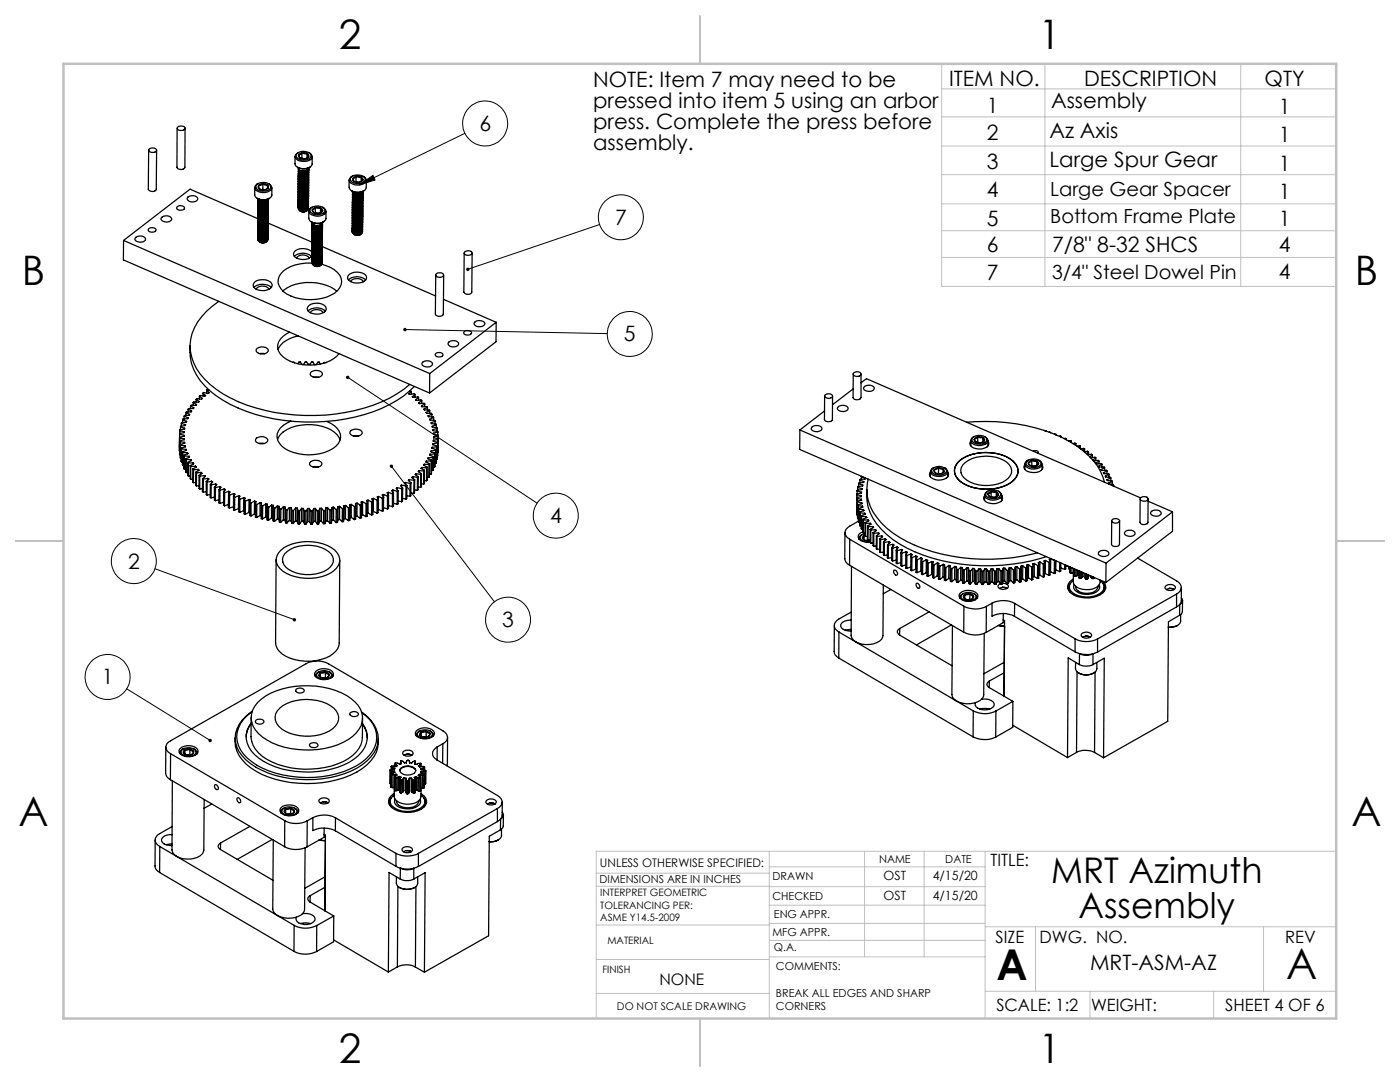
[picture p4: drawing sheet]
<svg xmlns="http://www.w3.org/2000/svg" width="279mm" height="216mm" viewBox="0 0 279 216" stroke-linecap="round" stroke-linejoin="round" font-family="sans-serif">
<defs><g id="words">
<g font-size="8.5">
<text x="198.9" y="195.5">A</text>
<text x="256.7" y="195.4">A</text>
</g>
<g font-size="8.1">
<text x="67.6" y="9.7">2</text>
<text x="207.3" y="9.7">1</text>
<text x="4.4" y="57">B</text>
<text x="270.4" y="57">B</text>
<text x="3.7" y="164.9">A</text>
<text x="269.7" y="164.9">A</text>
<text x="67.6" y="212.2">2</text>
<text x="207.3" y="212.2">1</text>
</g>
<g font-size="7.1">
<text x="209.8" y="176.1">MRT Azimuth</text>
<text x="215.2" y="183.2">Assembly</text>
</g>
<g font-size="4.2">
<text x="118.4" y="17.4">NOTE: Item 7 may need to be</text>
<text x="189.4" y="17.3">ITEM NO.</text>
<text x="216.3" y="17.3">DESCRIPTION</text>
<text x="252.4" y="17.3">QTY</text>
<text x="118.4" y="21.6">pressed into item 5 using an arbor</text>
<text x="197" y="22.5">1</text>
<text x="209.8" y="21.6">Assembly</text>
<text x="255.2" y="22.8">1</text>
<text x="95.7" y="26.1">6</text>
<text x="118.4" y="25.8">press. Complete the press before</text>
<text x="118.4" y="29.9">assembly.</text>
<text x="197" y="28">2</text>
<text x="209.4" y="27.6">Az Axis</text>
<text x="255.2" y="28.3">1</text>
<text x="197" y="33.7">3</text>
<text x="209.5" y="33.2">Large Spur Gear</text>
<text x="255.2" y="34.1">1</text>
<text x="197" y="39.3">4</text>
<text x="255.2" y="39.7">1</text>
<text x="122.8" y="44.8">7</text>
<text x="197" y="45.2">5</text>
<text x="255.2" y="45.2">1</text>
<text x="197" y="50.3">6</text>
<text x="210" y="50.3">7/8&quot; 8-32 SHCS</text>
<text x="255.2" y="50.3">4</text>
<text x="197" y="55.8">7</text>
<text x="255.2" y="55.6">4</text>
<text x="124.5" y="68.1">5</text>
<text x="109.8" y="104.4">4</text>
<text x="25.6" y="113.4">2</text>
<text x="100.2" y="125.1">3</text>
<text x="20.3" y="136.6">1</text>
<text x="217.5" y="193.6">MRT-ASM-AZ</text>
</g>
<g font-size="3.9">
<text x="209.6" y="39.1">Large Gear Spacer</text>
<text x="209.6" y="44.5">Bottom Frame Plate</text>
<text x="210" y="55.6">3/4&quot; Steel Dowel Pin</text>
</g>
<g font-size="3.4">
<text x="197.7" y="172.9">TITLE:</text>
<text x="198.7" y="188.1">SIZE</text>
<text x="207.5" y="188.1">DWG. NO.</text>
<text x="256.5" y="188.2">REV</text>
<text x="198.8" y="201.7">SCALE: 1:2</text>
<text x="217.7" y="201.8">WEIGHT:</text>
<text x="244.5" y="201.7">SHEET 4 OF 6</text>
</g>
<text font-size="3.2" x="131.6" y="196.6">NONE</text>
<g font-size="2.5">
<text x="176.3" y="179.5">OST</text>
<text x="176.3" y="175.6">OST</text>
<text x="186.1" y="175.6">4/15/20</text>
<text x="186.1" y="179.5">4/15/20</text>
</g>
<text font-size="2.4" x="119.7" y="172.9">UNLESS OTHERWISE SPECIFIED:</text>
<g font-size="2.2">
<text x="175.4" y="172.2">NAME</text>
<text x="188.7" y="172.2">DATE</text>
<text x="119.7" y="176.2">DIMENSIONS ARE IN INCHES</text>
<text x="154.2" y="179.5">CHECKED</text>
<text x="154.2" y="175.6">DRAWN</text>
<text x="154.5" y="183.2">ENG APPR.</text>
<text x="154.2" y="186.7">MFG APPR.</text>
<text x="154.4" y="189.8">Q.A.</text>
<text x="154.9" y="193.6">COMMENTS:</text>
<text x="154.9" y="198.9">BREAK ALL EDGES AND SHARP</text>
<text x="154.9" y="201.6">CORNERS</text>
</g>
<text font-size="2.1" x="123.1" y="201.6">DO NOT SCALE DRAWING</text>
<g font-size="2">
<text x="119.8" y="178.8">INTERPRET GEOMETRIC</text>
<text x="119.8" y="181.3">TOLERANCING PER:</text>
<text x="119.8" y="183.8">ASME Y14.5-2009</text>
<text x="121.2" y="188.4">MATERIAL</text>
<text x="120.2" y="194.1">FINISH</text>
</g>
</g></defs>
<g fill="none" stroke="#000" stroke-width=".2">
<path d="M71.7 36.9l2.7-1.9 .5 .9zM92.8 26.6l-21.1 10.3M119.7 44.8l-26.3 8.9M69.4 75.3l37.8 25.1M80.8 65.8l40.4 .8M78.1 93l20.6 27.1M30.9 113.5l27.8 10.1M25.3 137.4l16.6 10.3"/>
<circle cx="96.8" cy="24.7" r="4.5"/>
<circle cx="123.9" cy="43.3" r="4.5"/>
<circle cx="125.7" cy="66.6" r="4.5"/>
<circle cx="26.7" cy="112" r="4.5"/>
<circle cx="110.9" cy="102.9" r="4.5"/>
<circle cx="21.5" cy="135.1" r="4.5"/>
<circle cx="101.4" cy="123.6" r="4.5"/>
</g>
<g fill="none" stroke="#c0c0c0" stroke-width=".2">
<path d="M152 12.7h114.7v45.7M187.9 12.7v44.4h78.8M187.9 17.7h78.8M208.5 12.7v44.4M247.6 12.7v44.4M187.9 23.3h78.8M187.9 29.1h78.8M187.9 34.9h78.8M187.9 40.7h78.8M187.9 46h78.8M187.9 51.4h78.8M119 174.2h34.5"/>
<path d="M119 176.8h34.6M153.5 169.9v33.3M153.5 176.9h43.1M153.5 173h43.1M172.5 169.9v21M184.4 169.9v21M196.6 169.9v33.3M266.7 169.9h-147.7v33.3M119 198.2h34.5M119 191.5h34.5M119 184.6h34.6M153.5 180.6h43.1"/>
<path d="M153.5 184.3h43.1M153.5 187.6h43.1M153.6 190.9h43M196.6 197.8h70.1M196.6 184.9h70.1M206.7 184.9v12.9M217.5 197.8v5.4M242.2 197.8v5.4M252.2 184.9v12.9"/>
</g>
<path d="M139.7 3.2v9.5M3.1 107.9h9.6M266.7 107.9h9.5M139.7 203.2v9.6" fill="none" stroke="#c0c0c0" stroke-width=".25"/>
<path d="M12.7 12.7h254v190.5h-254z" fill="none" stroke="#c0c0c0" stroke-width=".5"/>
<path d="M41.7 147.5a.34 .34 0 0 0 0 .5 .34 .34 0 0 0 .5-.1l-.3-.2 .4 .1a.35 .35 0 0 0-.2-.4 .35 .35 0 0 0-.4 .1zM58.5 123.4a.34 .34 0 0 0 .1 .6 .34 .34 0 0 0 .5-.2l-.4-.2 .4 .2a.34 .34 0 0 0-.2-.4 .34 .34 0 0 0-.4 0zM77.9 92.7a.34 .34 0 0 0 0 .6 .34 .34 0 0 0 .5-.2 .34 .34 0 0 0-.4-.4l.1 .3zM69.2 75l.2 .3-.3-.2a.34 .34 0 0 0 .2 .5 .34 .34 0 0 0 .4-.4 .34 .34 0 0 0-.5-.2zM80.6 65.5l-.1 .3h.3h-.3a.35 .35 0 0 0 .4 .3 .35 .35 0 0 0 .2-.5 .35 .35 0 0 0-.5-.1zM71.7 36.9l2.7-1.9 .5 .9zM93.1 53.5v.4l.3-.2-.3 .2a.34 .34 0 0 0 .5 .1 .34 .34 0 0 0 0-.5 .34 .34 0 0 0-.5 0z" fill="#000"/>
<g fill="none" stroke="#000" stroke-width=".25">
<path d="M29.7 30l-.1 7.7a.91 .91 0 0 0 1.6 0l.1-7.7M29.8 29.7l.5-.2a.76 .76 0 0 1 1 .5 .93 .93 0 0 1-1.6-.1zM35.3 25.6v7.8a.93 .93 0 0 0 1.6 0v-7.8M35.5 25.3l.5-.1a.71 .71 0 0 1 .9 .5 .87 .87 0 0 1-.8 .4 .87 .87 0 0 1-.7-.6zM37.5 39.3a1.38 1.38 0 0 1 2 .3 1.21 1.21 0 0 1-2.1 .2zM50.8 37.4v1.5a1.61 1.61 0 0 0 2 1 1.46 1.46 0 0 0 1.5-1v-1.4M51.3 36.8a2.21 2.21 0 0 1 2.6 .1l.1 .3a1.53 1.53 0 0 1-2.1 .9 .86 .86 0 0 1-.8-1.1zM51.3 39.6a2.4 2.4 0 0 0 2.4 0M51.5 36.7a.76 .76 0 0 0-.7 .6 .76 .76 0 0 0 .5 .8 2.19 2.19 0 0 0 3-.6 1.05 1.05 0 0 0-.7-.8M51.5 39.7h.1M51.5 39.7a1.19 1.19 0 0 0 2 0M51.5 39.7a1.17 1.17 0 0 0 2 0"/>
<path d="M51.6 37a.37 .37 0 0 0 .1 .6M51.6 37l.1 .6M51.7 37.6l.2 .1M52.5 36.7h.5l.4 .2M52.5 36.7l-.9 .3M52.5 36.7l-.5 .3h-.4M52.5 36.7l.3 .2h.6M52.5 37.8l-.2 .1M52.5 37.8l.2 .1M52.5 36.7v1.1M53.4 36.9a.37 .37 0 0 1 .1 .6M53.4 36.9l.1 .6"/>
<path d="M53.4 36.9v.7M53.5 37.5a1.52 1.52 0 0 1-1.8 .1M53.5 37.5l-.3 .2M53.5 39.9l.1 .2a1.17 1.17 0 0 1-2.1 .2v.1a1.2 1.2 0 0 0 2.1-.3M53.5 39.7l.1 .1a1.18 1.18 0 0 1-2.1 .2l.1-.2M53.6 39.9a1.16 1.16 0 0 1-1.1 .7 1.16 1.16 0 0 1-1-.6M53.6 39.8v.1M58.9 31.2v1.5a1.54 1.54 0 0 0 2 1 1.37 1.37 0 0 0 1.4-1v-1.4M59.4 33.4a2.56 2.56 0 0 0 2.4 0M59.5 30.5a2.15 2.15 0 0 1 2.5 .3l.1 .3a1.75 1.75 0 0 1-2.7 .5l-.3-.6zM59.5 39.7v.1M59.5 34.5v.1"/>
<path d="M59.5 34.9h.1M59.5 35.2h.1M59.5 35.5v.1M59.5 35.8v.1M59.5 37.1v.1M59.5 38.5h.1M59.5 30.4a.84 .84 0 0 0-.6 1 .84 .84 0 0 0 .9 .7 1.94 1.94 0 0 0 2.5-.8 .92 .92 0 0 0-.6-.8M59.6 30.9l.1 .4 .2 .2M59.6 30.9l.3 .6M59.6 39.5l-.1 .3a1.19 1.19 0 0 0 2.1-.2M60.2 31.6h.1M60.3 30.5l1 .1"/>
<path d="M60.3 30.5l-.6 .2-.1 .2M60.3 30.5l-.7 .4M60.3 30.5l.5 .2 .5-.1M60.3 31.6h.4M60.3 30.5v1.1M61.3 30.6l.2 .2 .1 .4M61.3 30.6l.3 .6M61.3 30.6v.9M61.5 40l.1 .2a1.19 1.19 0 0 1-2.1 .2l.1-.2M61.5 39.7l.1 .2a1.23 1.23 0 0 1-2 .4l-.1-.2 .1-.3M61.5 39l.1 .2a1.21 1.21 0 0 1-2.1 .2l.2-.2M61.5 38.7l.1 .2a1.21 1.21 0 0 1-2.1 .2l.1-.2"/>
<path d="M61.5 38.3l.1 .3a1.21 1.21 0 0 1-2.1 .2l.1-.2M61.5 38l.1 .2a1.23 1.23 0 0 1-2.1 .3l.1-.3M61.5 37.7l.1 .2a1.21 1.21 0 0 1-2.1 .2l.1-.2M61.5 37.4l.1 .2a1.21 1.21 0 0 1-2.1 .2l.1-.2M61.5 37l.1 .3a1.21 1.21 0 0 1-2.1 .2l.1-.2M61.5 36.7l.1 .3a1.21 1.21 0 0 1-2.1 .2l.1-.3M61.5 36.4l.1 .2a1.19 1.19 0 0 1-2.1 .3l.1-.3M61.5 36.1l.1 .2a1.19 1.19 0 0 1-1.7 .6l-.4-.4 .1-.2M61.5 35.4l.1 .3a1.21 1.21 0 0 1-2.1 .2l.1-.3M61.5 34.7l.1 .3a1.19 1.19 0 0 1-2.1 .2l.1-.2M61.5 35.8l.1 .2a1.21 1.21 0 0 1-2.1 .2l.1-.3M61.5 35.1l.1 .2a1.21 1.21 0 0 1-2.1 .3l.2-.3"/>
<path d="M61.5 34.5l.1 .2a1.23 1.23 0 0 1-2 .4l-.1-.2 .2-.3M61.5 34.1l.1 .3a1.18 1.18 0 0 1-2.1 .2l.1-.3M61.5 33.8l.1 .2a1.21 1.21 0 0 1-2.1 .3l.2-.3M61.5 33.5l.1 .2a1.21 1.21 0 0 1-2.1 .2l.2-.2M61.6 39.9a1.15 1.15 0 0 1-1 .7 1.15 1.15 0 0 1-1.1-.5M61.6 39.6a1.19 1.19 0 0 1-2.1 .2M61.6 39.3a1.12 1.12 0 0 1-1 .7 1.12 1.12 0 0 1-1.1-.6M61.6 39a1.12 1.12 0 0 1-1 .7 1.12 1.12 0 0 1-1.1-.6M61.6 38.7a1.16 1.16 0 0 1-2.1 .1M61.6 38.3a1.17 1.17 0 0 1-2.1 .2M61.6 31.2a1.28 1.28 0 0 1-1.7 .3M61.6 31.2l-.4 .3"/>
<path d="M61.6 33.4a1.17 1.17 0 0 1-2.1 .2 1.18 1.18 0 0 0 2.1-.1M61.6 38a1.21 1.21 0 0 1-2.1 .2v-.1M61.6 37.6a1.17 1.17 0 0 1-2.1 .2M61.6 37.3a1.17 1.17 0 0 1-2.1 .2M61.6 37a1.2 1.2 0 0 1-2.1 .2M61.6 36.7a1.17 1.17 0 0 1-1 .7 1.17 1.17 0 0 1-1.1-.6M61.6 36.4a1.17 1.17 0 0 1-2.1 .1M61.6 36a1.17 1.17 0 0 1-1 .7 1.17 1.17 0 0 1-1.1-.5M61.6 35.7a1.17 1.17 0 0 1-2.1 .2M61.6 35.4a1.16 1.16 0 0 1-2.1 .2M61.6 35.1a1.16 1.16 0 0 1-2.1 .1M61.6 34.7a1.15 1.15 0 0 1-1 .8 1.15 1.15 0 0 1-1.1-.6"/>
<path d="M61.6 33.8a1.12 1.12 0 0 1-1 .7 1.12 1.12 0 0 1-1.1-.6M61.6 35.7h.1M61.6 36.3v.1M61.6 37h.1M61.6 38.3h.1M61.6 38.6v.1M61.6 38.9v.1M61.6 39.3h.1M61.6 39.6h.1M61.6 34.4a1.21 1.21 0 0 1-2.1 .2M61.6 34.1a1.17 1.17 0 0 1-2.1 .1M61.6 33.8h.1"/>
<path d="M69.7 35.9v1.5a1.91 1.91 0 0 0 2.8 .7l.6-.5v-1.7M70.2 38.1a2.46 2.46 0 0 0 2.4 0M70.2 35.2a1.92 1.92 0 0 1 2.7 .6 1.72 1.72 0 0 1-2.7 .5l-.3-.6zM70.3 35.1l-.1 .1a.73 .73 0 0 0-.2 1.3 2.31 2.31 0 0 0 3.1-.3 .82 .82 0 0 0-.6-1M70.3 38.1a1.23 1.23 0 0 0 2.1 .1M70.3 38.2a1.27 1.27 0 0 0 2.1 0M70.3 38.5h.1M70.4 35.7a1.14 1.14 0 0 0 1.8 .4l.2-.2M70.4 35.7l.3 .5M70.4 38.2l-.1 .3a1.24 1.24 0 0 0 2.1-.2 1.17 1.17 0 0 1-2.1 .2M71 35.2l1.1 .1M71 35.2l-.3 .1-.3 .4"/>
<path d="M71 35.2l-.6 .5M71 35.2l.6 .2 .5-.1M71 36.3h.1M71 36.3l.5 .1M71 35.2v1.1M72.1 35.3l.2 .2 .1 .4M72.1 35.3l.3 .6M72.1 35.3v.9M72.3 40l.1 .2a1.19 1.19 0 0 1-2.1 .2l.1-.3M72.3 39.7l.1 .2a1.2 1.2 0 0 1-2.1 .2l.1-.3M72.3 39.3l.1 .2a1.23 1.23 0 0 1-2.1 .3l.1-.3M72.3 39l.1 .2a1.21 1.21 0 0 1-2.1 .2l.1-.2"/>
<path d="M72.3 38.6l.1 .3a1.19 1.19 0 0 1-2.1 .2l.1-.2M72.3 38.3l.1 .3a1.17 1.17 0 0 1-2.1 .2 1.18 1.18 0 0 0 2.1-.1M72.4 39.9a1.19 1.19 0 0 1-2.1 .2M72.4 39.6a1.13 1.13 0 0 1-1 .7 1.13 1.13 0 0 1-1.1-.6M72.4 39.3a1.13 1.13 0 0 1-1 .7 1.13 1.13 0 0 1-1.1-.6M72.4 39a1.13 1.13 0 0 1-1 .7 1.13 1.13 0 0 1-1.1-.6M72.4 35.9l-.4 .3M72.4 38.6v.1M72.4 38.9v.1M72.4 39.3h.1M72.4 39.6h.1M72.4 39.9v.1"/>
<path d="M24.7 48l61.1 26.5M24.7 48l-.1 3.9 61.1 26.5M27.1 47.3a1.32 1.32 0 0 1 1.9 .3 1.08 1.08 0 0 1-1.7 .6l-.4-.4zM29.7 45.6l.5-.2a.65 .65 0 0 1 .9 .6 1.02 1.02 0 0 1-1.5-.1zM32.1 43.5a1.19 1.19 0 0 1 1.2-.5 1.19 1.19 0 0 1 1 .9 1.37 1.37 0 0 1-2.2-.1zM35.4 41.2l.5-.2a.75 .75 0 0 1 .9 .6 1.06 1.06 0 0 1-1.6 0zM50.7 57.4a2.67 2.67 0 0 1 3.5 0M50.9 56.2a2.7 2.7 0 0 1 3.3 .4 .87 .87 0 0 1-.7 1.2 2.59 2.59 0 0 1-2.9-.6l-.1-.3zM51.1 57.7a1.61 1.61 0 0 1 2.6 0M51.4 45.2h.1M51.4 45.5h.1M51.4 45.8v.1"/>
<path d="M51.4 46.1v.1M51.4 46.5h.1M51.4 46.8h.1M51.5 40.6v.1M51.5 41.6h.1M51.5 41.9v.1M51.5 43.9h.1M51.5 44.8v.1M51.5 43.6l-13.6-5.9-13.2 10.3M51.5 45.9l-.1 .3a1.22 1.22 0 0 0 2.1-.2 1.16 1.16 0 0 1-2 .2M51.9 48.3l.3 .2 .9-.2M53.4 47.3l.1 .3a1.19 1.19 0 0 1-2.1 .2l.2-.3"/>
<path d="M53.4 47l.1 .2a1.23 1.23 0 0 1-2.1 .3l.1-.3M53.4 46.7l.1 .2a1.23 1.23 0 0 1-2.1 .3l.1-.3M53.4 46.4l.1 .2a1.19 1.19 0 0 1-1.9 .5l-.2-.3 .1-.2M53.4 46l.1 .2a1.21 1.21 0 0 1-2.1 .3l.1-.3M53.4 44.4l.1 .2a1.18 1.18 0 0 1-2 .3l.1-.3M53.4 47.9a1.08 1.08 0 0 1-1.7 .2M53.4 45.4l.1 .2a1.22 1.22 0 0 1-2.1 .3l.2-.3M53.4 45.1l.1 .2a1.19 1.19 0 0 1-2 .2l.1-.2M53.4 44.8l.1 .1a1.18 1.18 0 0 1-2 .3l.1-.3M53.4 44.1l.2 .2a1.19 1.19 0 0 1-2.1 .3l.1-.3M53.4 43.8l.2 .2a1.19 1.19 0 0 1-2.1 .2l.1-.2M53.4 43.5l.2 .2a1.23 1.23 0 0 1-2.1 .2l.1-.3"/>
<path d="M53.4 43.1l.2 .3a1.23 1.23 0 0 1-2.1 .2l.1-.3M53.4 42.8l.2 .2a1.21 1.21 0 0 1-2 .5l-.1-.2 .1-.3M53.4 42.5l.2 .2a1.21 1.21 0 0 1-2.1 .3l.1-.3M53.4 42.1l.2 .3a1.19 1.19 0 0 1-2.1 .2l.1-.2M53.4 41.8l.2 .3a1.23 1.23 0 0 1-2.1 .2l.1-.3M53.4 41.5l.2 .2a1.23 1.23 0 0 1-2.1 .3l.1-.3M53.4 41.1l.2 .3a1.19 1.19 0 0 1-2 .5l-.1-.2 .1-.3M53.4 40.9l.2 .2a1.21 1.21 0 0 1-2.1 .2l.1-.2M53.4 40.2l.2 .2a1.19 1.19 0 0 1-2.1 .3l.1-.3M53.5 40.5l.1 .2a1.21 1.21 0 0 1-2 .5l-.1-.2 .1-.3M53.5 47.7a1.22 1.22 0 0 1-2.1 .1M53.5 47.3a1.16 1.16 0 0 1-1 .7 1.16 1.16 0 0 1-1.1-.6"/>
<path d="M53.5 47a1.21 1.21 0 0 1-2.1 .2v-.1M53.5 46.7a1.17 1.17 0 0 1-2 .1M53.5 46.3a1.16 1.16 0 0 1-2 .2M53.5 45.7a1.17 1.17 0 0 1-2 .2M53.5 45.4a1.19 1.19 0 0 1-2 .1M53.5 43.4a1.19 1.19 0 0 1-2 .2v-.1M53.5 45.7h.1M53.5 46.6v.1M53.5 47.6v.1M53.5 44.5l8.8 3.8M53.6 45a1.21 1.21 0 0 1-2.1 .2M53.6 44.7a1.18 1.18 0 0 1-2.1 .2"/>
<path d="M53.6 44.4a1.17 1.17 0 0 1-1 .7 1.17 1.17 0 0 1-1.1-.6M53.6 44.1a1.17 1.17 0 0 1-1 .7 1.17 1.17 0 0 1-1.1-.6M53.6 43.7a1.17 1.17 0 0 1-2.1 .2M53.6 43.1a1.18 1.18 0 0 1-2.1 .2v-.1M53.6 42.8a1.18 1.18 0 0 1-2.1 .2v-.1M53.6 42.5a1.16 1.16 0 0 1-1.1 .7 1.16 1.16 0 0 1-1-.6M53.6 42.1a1.17 1.17 0 0 1-1 .7 1.17 1.17 0 0 1-1.1-.5M53.6 41.8a1.21 1.21 0 0 1-2.1 .2M53.6 41.5a1.18 1.18 0 0 1-2.1 .2M53.6 41.1a1.17 1.17 0 0 1-1 .7 1.17 1.17 0 0 1-1.1-.5M53.6 40.8a1.17 1.17 0 0 1-1 .7 1.17 1.17 0 0 1-1.1-.5M53.6 40.5a1.17 1.17 0 0 1-2.1 .2"/>
<path d="M53.6 40.5h.1M53.6 42.4v.1M53.6 43.4h.1M56.4 58.1a9.1 9.1 0 0 1 10.8 0M58.7 51.2a2.62 2.62 0 0 1 3.5 0M59.2 51.5a1.61 1.61 0 0 1 2.5 0M59.5 40.1h.1M59.5 40.4h.1M59.5 40.7h.1M59.5 41.3v.1M59.5 41.6a.8 .8 0 0 0 1.1 .6M59.8 42.1h.2"/>
<path d="M60 42.1l.3 .2 .8-.2-.7 .2M60 42.1l.4 .2M60.9 42.2l-.5 .1M61.3 42l-.7 .2M61.3 42l-.6 .2-.7-.1M61.5 41.3l.1 .2a.82 .82 0 0 1-1 .7M61.5 41l.1 .2a1.21 1.21 0 0 1-2.1 .2l.1-.3M61.5 40.6l.1 .3a1.21 1.21 0 0 1-2.1 .2l.1-.3M61.5 40.3l.1 .2a1.21 1.21 0 0 1-2.1 .2l.1-.2M61.6 41.6l-.3 .4M61.6 41.2a1.16 1.16 0 0 1-1 .8 1.16 1.16 0 0 1-1.1-.6M61.6 40.9a1.17 1.17 0 0 1-1 .7 1.17 1.17 0 0 1-1.1-.6"/>
<path d="M61.6 40.6a1.16 1.16 0 0 1-2.1 .1M61.6 40.3a1.17 1.17 0 0 1-2.1 .1M61.6 40.3h.1M61.6 41.5v.1M61.6 42.1v1.5a1.71 1.71 0 0 0 2.2 1 1.38 1.38 0 0 0 1.3-1v-1.4M62.1 41.5a1.92 1.92 0 0 1 2.7 .4 1.05 1.05 0 0 1-1.1 .9 1.61 1.61 0 0 1-1.9-.8zM62.1 44.3h.1a2.44 2.44 0 0 0 2.4 0M62.2 50.6v.1M62.2 51h.1M62.2 51.3h.1M62.2 51.6h.1M62.2 51.9v.1"/>
<path d="M62.2 52.2v.1M62.3 45.4v.1M62.3 45.8h.1M62.3 46.1h.1M62.3 46.4v.1M62.3 46.7v.1M62.3 47.1h.1M62.3 47.4h.1M62.3 47.7v.1M62.3 48.7h.1M62.3 49.7h.1M62.3 41.3a.78 .78 0 0 0-.6 .8 .78 .78 0 0 0 .5 .8 2.26 2.26 0 0 0 2.8-.5 .86 .86 0 0 0-.6-1.1"/>
<path d="M62.3 44.5a1.2 1.2 0 0 0 2-.2 1.13 1.13 0 0 1-.9 .8 1.13 1.13 0 0 1-1.1-.6zM62.3 44.5h.1M62.3 41.9a1.18 1.18 0 0 0 2 .2h.1M62.3 41.9l.4 .5M62.3 50.5v.1M62.5 53h.2M62.7 53l.4 .2 .8-.2-.6 .2M62.7 53l.6 .2M62.9 41.4l1.1 .1M62.9 41.4l-.5 .3-.1 .2M62.9 41.4l-.6 .5M62.9 41.4l.6 .2 .5-.1"/>
<path d="M62.9 41.4v1.1h.6M63.7 53.1l-.4 .1M64 41.5l.3 .2 .1 .4M64 41.5l.4 .6M64 41.5v.9M64 52.9l-.8 .2-.5-.1M64 52.9v.1M64.1 52.7h.1a5 5 0 0 1 3.9 2.9 3 3 0 0 1-2.1 3.3 9.7 9.7 0 0 1-9.4-.7 2.64 2.64 0 0 1 .7-4.6 9.6 9.6 0 0 1 5-1.1 .88 .88 0 0 0 1.1 .6M64.2 52.2l.1 .2a.85 .85 0 0 1-.9 .7M64.2 51.9l.1 .1a1.21 1.21 0 0 1-2.1 .4l.1-.4M64.2 51.5l.1 .2a1.16 1.16 0 0 1-2 .3v-.3M64.2 51.2l.1 .2a1.11 1.11 0 0 1-1.6 .6l-.4-.3 .1-.3"/>
<path d="M64.2 50.9l.1 .1a1.15 1.15 0 0 1-1.9 .6l-.1-.2 .1-.4M64.2 50.6l.1 .1a1.19 1.19 0 0 1-1.9 .6l-.1-.3 .1-.3M64.2 50.2l.1 .2a1.16 1.16 0 0 1-1.9 .5l-.1-.2 .1-.3M64.2 49.9l.1 .2a1.15 1.15 0 0 1-1.9 .5l-.1-.2 .1-.3M64.2 49.6l.1 .1a1.11 1.11 0 0 1-1.6 .7l-.4-.3 .1-.3M64.2 49.2l.1 .2a1.09 1.09 0 0 1-1.6 .7l-.4-.4 .1-.2M64.2 48.9l.1 .2a1.22 1.22 0 0 1-2 .3l.1-.3M64.2 48.6l.1 .2a1.22 1.22 0 0 1-2 .3l.1-.3M64.2 48.3l.1 .1a1.21 1.21 0 0 1-2 .4l.1-.3M64.2 47.9l.1 .2a1.19 1.19 0 0 1-2 .3l.1-.2M64.2 47.6l.1 .2a1.11 1.11 0 0 1-1.6 .7l-.4-.4 .1-.3M64.2 47.3l.1 .2a1.11 1.11 0 0 1-1.6 .7l-.4-.4 .1-.3"/>
<path d="M64.2 47l.1 .2a1.22 1.22 0 0 1-2 .3l.1-.3M64.2 46.7l.1 .1a1.22 1.22 0 0 1-2 .4l.1-.4M64.2 46.4l.1 .1a1.16 1.16 0 0 1-2 .3l.1-.3M64.2 46l.1 .2a1.16 1.16 0 0 1-2 .3l.1-.3M64.2 45.7l.1 .2a1.15 1.15 0 0 1-1.9 .5l-.1-.2 .1-.3M64.3 45.4v.1a1.19 1.19 0 0 1-1.9 .6l-.1-.2 .1-.4M64.3 45v.2a1.16 1.16 0 0 1-1.9 .5l-.1-.2 .1-.3M64.3 44.7v.2a1.15 1.15 0 0 1-1.9 .5l-.1-.2 .1-.3M64.3 44.4v.2a1.11 1.11 0 0 1-1.6 .6l-.4-.3 .1-.3M64.3 52.5a.88 .88 0 0 1-.9 .6M64.3 52.1a1.19 1.19 0 0 1-2.1 .3l.1-.1M64.3 51.8a1.15 1.15 0 0 1-1 .7 1.15 1.15 0 0 1-1-.5"/>
<path d="M64.3 51.5a1.16 1.16 0 0 1-2 .1M64.3 51.2a1.15 1.15 0 0 1-.9 .7 1.15 1.15 0 0 1-1.1-.5v-.1M64.3 50.8a1.14 1.14 0 0 1-.9 .8 1.14 1.14 0 0 1-1.1-.5v-.1M64.3 50.5a1.18 1.18 0 0 1-2 .2M64.3 50.2a1.14 1.14 0 0 1-1 .7 1.14 1.14 0 0 1-1-.6 2.6 2.6 0 0 0-3.6 0 .86 .86 0 0 0 .6 1.3 2.55 2.55 0 0 0 3-.6M64.3 49.9a1.14 1.14 0 0 1-1 .7 1.14 1.14 0 0 1-1-.6M64.3 49.6a1.16 1.16 0 0 1-2 .1M64.3 49.2a1.14 1.14 0 0 1-1 .7 1.14 1.14 0 0 1-1-.5M64.3 48.9a1.18 1.18 0 0 1-2 .2v-.1M64.3 48.6a1.16 1.16 0 0 1-2 .1M64.3 48.3a1.14 1.14 0 0 1-1 .7 1.14 1.14 0 0 1-1-.6M64.3 51.5h.1"/>
<path d="M64.3 47.9a1.16 1.16 0 0 1-1 .7 1.16 1.16 0 0 1-1-.6M64.3 47.6a1.18 1.18 0 0 1-.9 .8 1.18 1.18 0 0 1-1.1-.6M64.3 47.3a1.25 1.25 0 0 1-2 .2v-.1M64.3 46.9a1.19 1.19 0 0 1-2 .3v-.1M64.3 46.6a1.15 1.15 0 0 1-.9 .7 1.15 1.15 0 0 1-1.1-.5M64.3 46.3a1.16 1.16 0 0 1-2 .2M64.3 46a1.15 1.15 0 0 1-.9 .7 1.15 1.15 0 0 1-1.1-.5v-.1M64.3 45.6a1.14 1.14 0 0 1-.9 .8 1.14 1.14 0 0 1-1.1-.5v-.1M64.3 45a1.14 1.14 0 0 1-.9 .7 1.14 1.14 0 0 1-1.1-.6M64.3 46.3h.1M64.3 48.2v.1M64.3 48.5v.1"/>
<path d="M64.3 48.9h.1M64.3 49.2l22.6 9.9M64.3 49.5v.1M64.3 49.8v.1M64.3 50.2h.1M64.3 50.5h.1M64.4 42.1l-.4 .3M64.4 45.3a1.2 1.2 0 0 1-2.1 .2M64.4 44.7a1.16 1.16 0 0 1-1 .7 1.16 1.16 0 0 1-1.1-.6M64.4 45h.1M69.5 55.8a2.61 2.61 0 0 1 3.5 .1M69.7 54.7a2.7 2.7 0 0 1 3.4 .4 .96 .96 0 0 1-.7 1.2 2.56 2.56 0 0 1-3-.6l.1-.7z"/>
<path d="M70 56.2a1.6 1.6 0 0 1 2.5 0M70.3 45.3h.1M70.3 45.6h.1M70.3 45.9h.1M70.3 46.2v.1M70.3 40.1h.1M70.3 40.4h.1M70.3 40.7h.1M70.3 41v.1M70.3 41.3v.1M70.3 43.6v.1M70.3 44.6h.1"/>
<path d="M70.3 44.9h.1M70.4 44.7l-.1 .2a1.19 1.19 0 0 0 2.1-.1M70.4 42.8l-.1 .2a1.22 1.22 0 0 0 2.1-.2 1.17 1.17 0 0 1-1 .7 1.17 1.17 0 0 1-1.1-.5M70.7 46.8l.4 .2 .9-.2M72.2 45.4l.2 .3a1.19 1.19 0 0 1-2.1 .2l.1-.2M72.3 45.8l.1 .2a1.21 1.21 0 0 1-2.1 .2l.1-.2M72.3 45.2l.1 .2a1.21 1.21 0 0 1-2 .4l-.1-.2 .1-.3M72.3 44.8l.1 .2a1.2 1.2 0 0 1-2.1 .3l.1-.3M72.3 44.2l.1 .2a1.21 1.21 0 0 1-2.1 .2l.1-.3M72.3 43.9l.1 .2a1.19 1.19 0 0 1-2.1 .2l.1-.2M72.3 43.5l.1 .2a1.19 1.19 0 0 1-2.1 .3l.1-.3M72.3 43.2l.1 .2a1.23 1.23 0 0 1-2.1 .3l.1-.3"/>
<path d="M72.3 42.9l.1 .2a1.23 1.23 0 0 1-2.1 .3l.1-.3M72.3 42.2l.1 .2a1.19 1.19 0 0 1-2.1 .3l.1-.3M72.3 41.9l.1 .2a1.19 1.19 0 0 1-2.1 .3l.1-.3M72.3 41.6l.1 .2a1.23 1.23 0 0 1-2 .5l-.1-.2 .1-.3M72.3 41.2l.1 .3a1.23 1.23 0 0 1-2.1 .2l.1-.2M72.3 40.6l.1 .3a1.21 1.21 0 0 1-2.1 .2l.1-.3M72.3 46.3a1.08 1.08 0 0 1-1.8 .3M72.3 41l.1 .2a1.21 1.21 0 0 1-2.1 .2l.1-.3M72.3 40.3l.1 .2a1.19 1.19 0 0 1-2.1 .2l.1-.2M72.4 46.1a1.16 1.16 0 0 1-2.1 .1M72.4 45.8a1.16 1.16 0 0 1-2.1 .1M72.4 45.5a1.17 1.17 0 0 1-2.1 .1"/>
<path d="M72.4 45.1a1.19 1.19 0 0 1-2.1 .2M72.4 44.8a1.19 1.19 0 0 1-2.1 .2M72.4 44.5a1.17 1.17 0 0 1-2.1 .1M72.4 44.2a1.13 1.13 0 0 1-1 .7 1.13 1.13 0 0 1-1.1-.6M72.4 43.9a1.16 1.16 0 0 1-2.1 .1M72.4 45.4v.1M72.4 43.5a1.17 1.17 0 0 1-2.1 .2M72.4 43.2a1.22 1.22 0 0 1-2.1 .2v-.1M72.4 42.5a1.17 1.17 0 0 1-1 .7 1.17 1.17 0 0 1-1.1-.5M72.4 42.2a1.15 1.15 0 0 1-1 .7 1.15 1.15 0 0 1-1.1-.6M72.4 41.8a1.16 1.16 0 0 1-1 .8 1.16 1.16 0 0 1-1.1-.6M72.4 41.5a1.21 1.21 0 0 1-2.1 .2"/>
<path d="M72.4 41.2a1.18 1.18 0 0 1-2.1 .3v-.1M72.4 40.9a1.16 1.16 0 0 1-2.1 .2M72.4 40.6a1.16 1.16 0 0 1-2.1 .1M72.4 40.3a1.17 1.17 0 0 1-2.1 .1M72.4 40.3h.1M72.4 42.2h.1M72.4 43.1v.1M72.4 43.8v.1M72.4 44.1v.1M72.4 44.4v.1M72.4 44.8h.1M72.4 45.1h.1"/>
<path d="M87 54.8a1.03 1.03 0 0 1 1.5 0 .81 .81 0 0 1-.8 .6 .81 .81 0 0 1-.7-.6zM87 54.9l-.1 7.8a.9 .9 0 0 0 1.6 0v-7.8M88.5 59.7l10.5 4.6M92.6 50.5v7.8a.91 .91 0 0 0 1.6 0v-7.8M92.7 50.3l.4-.2a.7 .7 0 0 1 1.1 .6l-.4 .2a.7 .7 0 0 1-1.1-.6zM37.9 69a10.3 10.3 0 0 0 4 9 30 30 0 0 0 16.9 6.1 36.3 36.3 0 0 0 19-3.4 17.2 17.2 0 0 0 4.9-3.6M39.2 79.7l.6 .4-.1 .1h-1l-.1 .1M39.2 79.7l-.1 .5M39.8 79.1l.6 .4-.2 .2-.9-.1-.1 .1M39.8 79.1v.5M40.5 78.5l.5 .4-.1 .2-1-.2-.1 .2M40.5 78.5v.5"/>
<path d="M41.2 77.9l.6 .5-.2 .1-1-.2-.1 .2M41.2 77.9v.5M41.7 77.8l-.5 .1M43.7 60.1a12.4 12.4 0 0 0-5.6 7.6 9.7 9.7 0 0 0 3.8 9 29.3 29.3 0 0 0 16.9 6.1 36.8 36.8 0 0 0 19-3.4l2.7-1.7 1.3-1M51.3 69.5a1.67 1.67 0 0 1 2.3 .3 1.34 1.34 0 0 1-2.3 .5l-.2-.6zM51.8 70.6h1M57.8 66.3a3.4 3.4 0 0 0-2.4 3.2 4.4 4.4 0 0 0 3.5 2.9 9.2 9.2 0 0 0 8.4-1.4l.3-.4M58.5 72.3l.3 .1M59.5 72.6l.2-.4h.2l.4 .5h.3l.3-.5h.3l.3 .5h.3l.4-.5h.2l.4 .5h.3l.4-.5h.2l.2 .4M59.5 67a5.4 5.4 0 0 0-4 2.8M61.5 62.1a2.67 2.67 0 0 1 3.4 0M61.7 60.9a2.65 2.65 0 0 1 3.3 .4 .87 .87 0 0 1-.7 1.2 2.63 2.63 0 0 1-2.9-.6l-.1-.3z"/>
<path d="M61.9 62.4a1.61 1.61 0 0 1 2.6 0M62.1 74.2a1.62 1.62 0 0 1 2.2 .3 1.41 1.41 0 0 1-2.4 .2zM62.6 75.3h1M65 72.4h.1M65 72.4l-.3-.1-.1 .2M81.7 78l.4 .1M82.1 78.1l-.5 .5 .1 .1 1-.1 .1 .1M82.1 78.1v.6M82.8 78.7l-.5 .5 .1 .1 1-.1 .1 .1M82.8 78.7v.6M83.5 79.3l-.6 .5 .2 .1 .9-.1 .2 .1M83.5 79.3v.6"/>
<path d="M84.2 79.9l-.7 .5 .2 .1h.9l.2 .1M84.2 79.9v.6M84.4 72.2a1.38 1.38 0 0 1 1.9 .3 1.21 1.21 0 0 1-2.1 .2zM85.8 74.5l-.1 3.9M86.9 70.7a.88 .88 0 0 1 1.5 .2 .89 .89 0 0 1-1.5-.2zM89.6 68.2a1.38 1.38 0 0 1 1.9 .3 1.21 1.21 0 0 1-2.1 .2zM92.7 66.1a1.04 1.04 0 0 1 1.4 .3 .93 .93 0 0 1-1.6 .1zM94.8 64.2a1.47 1.47 0 0 1 2 .3 1.24 1.24 0 0 1-2.2 .2zM99 64.3l-13.2 10.2M99 64.3v3.9l-13.3 10.2M164.6 79l-.1 4.7a.91 .91 0 0 0 1.6 0l.1-4.7M164.7 78.8l.5-.2a.76 .76 0 0 1 1 .5 .91 .91 0 0 1-1.6-.1z"/>
<path d="M170.3 77.6l-4.1 3.2M170.3 74.6v4.7a.9 .9 0 0 0 1.5 0v-4.7M170.4 74.4l.5-.2a.7 .7 0 0 1 .9 .6 .87 .87 0 0 1-.8 .3 .87 .87 0 0 1-.7-.6zM171.8 76.4l1.1-.8 54.7 23.7M172.5 77.1a1.38 1.38 0 0 1 2 .3 1.24 1.24 0 0 1-2.2 .2zM35.8 89.3h.1M35.8 89.8v.2M35.8 90h.1M35.8 86.6l.9 .3v.1M35.8 86.6v3.4M35.9 85.9l.9 .2v.2l-1 .2v.1M35.9 87.9v.2"/>
<path d="M35.9 90.7h.1M35.9 85.9v.6M35.9 87.9v2.8M35.9 88.1l.9 .2M35.9 88.1v2.6M36 88.7v.1M36 88.7v2.7M36 85.2l.9 .3-1 .3v.1M36 88.8l1 .2M36 85.2v.6M36 88.8v2.6M36 91.4h.2"/>
<path d="M36.2 89.4v.2M36.2 89.4v2.7M36.2 84.5l.8 .3v.1l-.9 .2-.1 .1M36.2 92.1l.2 .1M36.2 84.5v.5M36.2 89.6l1 .1M36.2 89.6v2.5M36.4 90.1l.1 .2M36.4 90.1v2.8M36.4 83.7l.9 .4-.1 .1-1 .1v.2M36.4 92.9h.3M36.4 83.7v.6"/>
<path d="M36.5 90.3h.9M36.5 90.3l-.1 2.6M36.7 86.9v.1M36.7 90.8l.1 .2M36.7 87l-.9 .2v.2l1 .2v.1l-.9 .2M36.7 90.8l.1 2.8M36.8 83l.7 .4v.1l-1 .1-.1 .1M36.8 93.6h.2M36.8 83l-.1 .6M36.8 91l.9 .1M36.8 91v2.6M36.8 88.3l.1 .1-.9 .3"/>
<path d="M36.8 88.3v.1M37 89v.1l-.8 .3M37 89v.1M37.1 91.5v.2M37.1 91.5l-.1 2.7 .1 .1M37.1 82.3l.8 .4-.1 .1-1 .1v.1M37.1 82.3v.6M37.1 91.7h1M37.1 91.7v2.6M37.1 94.3h.4M37.2 89.7v.2l-.8 .2M37.2 89.7l-.1 .2"/>
<path d="M37.4 90.3l.1 .2-.8 .3M37.4 90.3v.3M37.5 92.3l.1 .1M37.5 92.3v2.5l.1 .2M37.5 81.7l.7 .3v.1l-1 .1-.1 .1M37.5 81.7v.5M37.6 92.4v2.6M37.6 95h.4M37.7 91.1l.1 .1-.7 .3M37.7 91.1v.2M38 92.9l.1 .2M38 92.9v2.6l.1 .1"/>
<path d="M38 81l.7 .4-.1 .1h-1l-.1 .2M38 81v.5M38.1 93.1v2.5M38.1 95.6h.4M38.1 91.7l.1 .2-.7 .4M38.1 91.7v.2M38.5 93.6l.1 .1M38.5 93.6v2.6l.1 .1M38.6 92.4l.1 .1-.7 .4M38.6 80.3l.6 .5-1.1 .1-.1 .1M38.6 92.4h-1M38.6 92.4l-.1 .2"/>
<path d="M38.6 80.3v.6M38.6 93.7v2.6M39 93l.2 .2-.7 .4M39 93l-.9 .1M39 93v.3M39.1 94.2l.1 .2M39.1 94.2v2.6l.1 .2M39.1 96.3h-.5M39.2 94.4v2.6M39.6 93.7l.1 .1-.6 .4M39.6 93.7h-1M39.6 93.7v.2"/>
<path d="M39.7 94.9l.2 .1M39.7 94.9v2.6l.2 .1M39.7 96.9l-.5 .1M39.9 95v2.6M40.1 94.3l.2 .1-.6 .5M40.1 94.3l-.9 .1M40.1 94.3v.2M40.4 97.5l-.5 .1M40.4 95.5l.2 .1M40.4 95.5v2.6l.2 .1M40.6 95.6v2.6M40.8 94.9l.2 .1-.6 .5"/>
<path d="M40.8 94.9l-.9 .1M40.8 94.9v.3M41.2 96.1l.1 .1M41.2 96.1v2.6l.1 .1M41.2 98.1l-.6 .1M41.3 96.2v2.6M41.5 95.5l.2 .1-.5 .5M41.5 95.5l-.9 .1M41.5 95.5v.3M41.9 98.7l-.6 .1M42 96.7l.2 .1M42 96.7l-.1 2.5 .2 .1"/>
<path d="M42.2 96.8l-.1 2.5M42.2 96l.2 .2-.4 .5M42.2 96l-.9 .2M42.2 96v.4M42.8 97.2l.2 .1M42.8 97.2v2.6l.2 .1M42.8 99.2l-.7 .1M43 97.3v2.6M43 96.6l.3 .1-.5 .5M43 96.6l-.8 .2M43 96.6v.3M43.7 99.7l-.7 .2"/>
<path d="M43.7 97.7l.2 .1M43.7 97.7v2.6l.2 .1M43.9 97.1l.2 .1-.4 .5M43.9 97.1l-.9 .2M43.9 97.8v2.6M43.9 97.1v.4M44.6 98.2l.2 .1M44.6 98.2v2.6l.2 .1M44.7 97.6l.3 .1-.4 .5M44.7 97.6l-.8 .2M44.7 97.6v.5M44.8 98.3v2.6"/>
<path d="M45.6 98.7l.2 .1M45.6 98.7v2.6l.2 .1M45.6 98l.3 .2-.3 .5M45.6 98l-.8 .3M45.6 98v.6M45.8 98.8v2.6M46.6 99.1l.2 .1M46.6 99.1v2.6l.2 .1M46.6 98.5l.3 .1-.3 .5M46.6 98.5l-.8 .3M46.6 98.5v.6M46.8 99.2v2.6"/>
<path d="M47.6 98.9l.3 .1-.2 .6M47.6 98.9l-.8 .3M47.6 98.9v2.6l-.8 .3M47.7 99.6h.2M47.7 99.6v2.5l.2 .1M47.9 99.6v2.6M48.6 99.3l.3 .1-.1 .5M48.6 99.3l-.7 .3M48.6 99.3v2.6M48.8 99.9l.2 .1M48.8 99.9l-.1 2.6 .3 .1M49.7 99.7h.3l-.2 .6"/>
<path d="M49.7 99.7l-.7 .3M49.7 99.7v2.5M50.8 100l.3 .1-.1 .5M50.8 100l-.7 .4M50.8 100v2.6M51.2 87.4a1.63 1.63 0 0 1 2.2 .3 1.37 1.37 0 0 1-2.3 .5l-.1-.3zM51.6 88.5h1.1M55.4 87.7a4.7 4.7 0 0 1 3.6-2.7 9.5 9.5 0 0 1 7.7 1.3l.6 .5 .6 1M58.1 84a3.5 3.5 0 0 0-2.8 3.2 4.1 4.1 0 0 0 3.2 3.1 9.6 9.6 0 0 0 8.5-1.3 2.47 2.47 0 0 0-.3-4.1l-1.5-.8M62 92.1a1.67 1.67 0 0 1 2.2 .3 1.36 1.36 0 0 1-2.3 .5l-.1-.3zM62.5 93.2h1M70.1 85.9a1.62 1.62 0 0 1 2.2 .4 1.38 1.38 0 0 1-2.3 .4l-.2-.3z"/>
<path d="M70.5 87h1.1M73.4 99.8l-.2 .1 .1 .5M73.4 99.8l.8 .4M73.4 99.8v2.6M74.5 99.4l-.3 .2 .2 .5M74.5 99.4l.7 .4M74.5 99.4v2.7M75.2 99.8v2.6M75.5 99.7l-.3 .1M75.5 99.7v2.6l-.3 .1M75.5 99.1l-.2 .1 .2 .5M75.5 99.1l.8 .3"/>
<path d="M75.5 99.1v2.6l.8 .3M76.3 99.4v2.6M76.6 98.7l.7 .3M76.6 98.7l-.3 .1 .3 .5M76.6 99.3l-.3 .1M76.6 99.3l-.1 2.6-.2 .1M76.6 98.7v.6M77.3 99v2.6M77.5 98.2l-.2 .2 .2 .5M77.5 98.2l.8 .3M77.5 98.2v.6M77.5 98.9l-.2 .1"/>
<path d="M77.5 98.9v2.6l-.2 .1M78.3 98.5v2.6M78.4 97.8l-.2 .1 .3 .5M78.4 97.8v.4M78.4 97.8l.9 .2M78.5 98.4v2.6l-.2 .1M78.5 98.4l-.2 .1M79.3 98v2.6M79.3 97.3l-.2 .1 .4 .5M79.3 97.3l.9 .2M79.3 97.3v.4M79.4 99.9l.8 .2"/>
<path d="M79.5 97.9l-.1 2.6-.1 .1M79.5 97.9l-.2 .1M80.2 96.8l-.3 .1 .5 .5M80.2 96.8l.8 .2M80.2 96.8v.4M80.2 97.5v2.6M80.4 97.4l-.2 .1M80.4 97.4l-.1 2.6-.1 .1M80.4 99.4l.6 .2M80.9 96.3l-.1 .1 .4 .5M80.9 96.3l.9 .1M80.9 96.3v.3"/>
<path d="M81 97v2.6M81.2 96.9l-.2 .1M81.2 96.9v2.6l-.2 .1M81.2 98.9l.6 .1M81.7 95.7l-.2 .1 .5 .5M81.7 95.7v.3M81.7 95.7l.9 .1M81.8 96.4v2.6M82 98.4l.6 .1M82 96.3l-.2 .1M82 96.3v2.6l-.2 .1M82.4 95.1l-.2 .2 .6 .4"/>
<path d="M82.4 95.1l.9 .1M82.4 95.1v.3M82.6 95.8v2.7M82.8 95.7l-.2 .1M82.8 95.7l-.1 2.6-.1 .2M82.8 97.8l.5 .1M83 94.5l-.1 .2 .6 .4M83 94.5l1 .2M83 94.5v.3M83.3 95.2v2.7M83.4 97.2h.6M83.5 95.1l-.2 .1"/>
<path d="M83.5 95.1l-.1 2.6-.1 .2M83.6 93.9l-.1 .2 .6 .4M83.6 93.9l1 .1M83.6 93.9v.3M84 94.7v2.5M84.1 94.5l-.1 .2M84.1 94.5v2.6l-.1 .1M84.1 96.6h.5M84.2 93.3l-.2 .2 .7 .3M84.2 93.3h.9M84.2 93.3v.2M84.6 94v2.6"/>
<path d="M84.7 92.6l-.1 .2 .6 .4M84.7 92.6v.3M84.7 92.6l.9 .1M84.7 93.8v2.6l-.1 .2M84.7 93.8l-.1 .2M84.7 95.9h.4M84.8 80.6l-.7 .4 .1 .2 1-.1 .1 .2M84.8 80.6l-.1 .5M85.1 92l-.1 .1 .7 .4M85.1 92v.2M85.1 93.3v2.6M85.2 93.2l-.1 .1"/>
<path d="M85.2 93.2v2.6l-.1 .1M85.2 95.2h.4M85.3 81.3l-.7 .4 .1 .1h1l.1 .2M85.3 81.3v.5M85.5 91.3l-.1 .2 .7 .3M85.5 91.3v.2M85.6 92.7v2.5M85.7 94.6h.3M85.7 92.5l-.1 2.7M85.7 92.5l-.1 .2M85.8 82l-.8 .3 .1 .2h1l.1 .2M85.8 82v.5"/>
<path d="M85.8 90.6l-.1 .2 .8 .3M85.8 90.6v.2M86 92h-.9M86 92v2.6M86.1 90l-.1 .1 .8 .3M86.1 90v.2M86.1 93.9h.3M86.1 91.8l-.1 .2M86.1 91.8l-.1 2.8M86.2 82.7l-.8 .3 .1 .1 1 .1v.1M86.2 82.7v.5M86.3 89.3l-.1 .1 .9 .3"/>
<path d="M86.3 89.3v.2M86.4 88.5v.2l.8 .3M86.4 88.5l.9-.1v2.6M86.4 91.3h-.9M86.4 91.3v2.6M86.4 88.5v.3M86.5 87.8v.3l.8 .2v2.7M86.5 87.8v.3M86.5 91.1l-.1 2.8M86.5 91.1l-.1 .2M86.5 83.3l-.7 .4 1 .2 .1 .2M86.5 83.3v.6"/>
<path d="M86.5 87.3h.1M86.5 87.3l.9 .2v2.8M86.7 90.6h-.9M86.7 90.6v2.6M86.7 93.2h-.2M86.8 92.5h.2M86.8 90.4l-.1 .2M86.8 90.4l-.1 2.8M86.9 84.1l-.9 .3 1 .2 .1 .2M86.9 84.1l-.1 .5M87 89.9l-.9 .1M87 89.9v2.6"/>
<path d="M87.1 84.8l-.8 .4 .9 .1v.2M87.1 89.7l-.1 .2M87.1 89.7l-.1 2.8M87.1 84.8v.5M87.2 91.7l-.2 .1M87.2 89.1l-.9 .2M87.2 89.1v2.6M87.2 91h.1M87.2 85.5l-.8 .3 .9 .3 .1 .1M87.2 89v.1M87.2 89v2.7M87.2 85.5v.5"/>
<path d="M87.3 90.3h.1M87.4 86.2l-.9 .2v.2l.9 .2v.9l-.9 .1M87.4 86.2l-.1 .6M87.4 87l-.9 .1v.2M159.6 85.8l61.1 26.6M159.6 85.8v3.9l61.1 26.5M162.1 85.2a1.38 1.38 0 0 1 1.9 .2 1.24 1.24 0 0 1-2.1 .2zM164.6 82l-5 3.8M167.3 81.1a1.38 1.38 0 0 1 2 .3 1.24 1.24 0 0 1-2.2 .2zM171 99.4l.9 .2v.2l-.8 .2M171 98.7l.9 .2M171.1 98l.8 .2v.2l-.9 .1v3.5"/>
<path d="M171.2 97.3l.8 .2v.2l-.9 .1v.7M171.2 97.3v.5M171.3 96.5l.9 .4-1 .2v.2M171.3 96.5v.6M171.6 95.8l.8 .3v.2l-1 .1-.1 .1M171.6 95.8v.5M171.9 98.9v.2l-.9 .2M171.9 95.1l.8 .3-.1 .2h-.9l-.1 .2M171.9 99v.1M171.9 95.1v.5M171.9 95v.1M173 97.7a10.1 10.1 0 0 0 4 8.9 29.7 29.7 0 0 0 16.9 6.2 39.2 39.2 0 0 0 14.9-1.7"/>
<path d="M173.3 95.6a9.1 9.1 0 0 0 2.6 8.8 24.9 24.9 0 0 0 14 6.5 39.9 39.9 0 0 0 17.1-.6M185.7 94.2a.68 .68 0 0 0 .1 1.1 2.61 2.61 0 0 0 3.4-.2l.1-.4-.2-.5M185.7 94.1v1.1M186.2 93.5a1.93 1.93 0 0 1 2.7 .4 1.55 1.55 0 0 1-2.1 .8 .86 .86 0 0 1-.9-1zM186.3 93.3a.84 .84 0 0 0-.6 1 .84 .84 0 0 0 .9 .7 2.01 2.01 0 0 0 2.5-.8 .92 .92 0 0 0-.6-.9M186.5 93.7l-.1 .3 .1 .3M186.5 93.7v.6M186.5 94.3l.2 .1M187.3 94.4l-.2 .1M187.3 94.4l.3 .1M187.3 93.3l.9 .3M187.3 93.3l-.6 .2-.2 .2"/>
<path d="M187.3 93.3l-.8 .4M187.3 93.3l.4 .3h.5M187.3 93.3v1.1M188.2 93.6l.2 .2-.1 .4M188.2 93.6l.1 .6M188.2 93.6v.7M188.3 94.2a1.43 1.43 0 0 1-1.8 .1M188.3 94.2l-.3 .2M189.1 94.1v1.1M191.1 92.4a8.2 8.2 0 0 1 7.1-2 5.8 5.8 0 0 1 4.9 3 3 3 0 0 1-2.1 3.3 9.7 9.7 0 0 1-9.4-.7 2.44 2.44 0 0 1-.5-3.6zM191.3 92.1a9.2 9.2 0 0 1 10.9-.1 2.48 2.48 0 0 1-.2 4.1 9.5 9.5 0 0 1-10.2 .1 2.52 2.52 0 0 1-.5-4.1zM192.2 92.7a7.3 7.3 0 0 1 8.7-.4 2.06 2.06 0 0 1-.2 3.6 7.4 7.4 0 0 1-8.3-.5 1.9 1.9 0 0 1-.2-2.7z"/>
<path d="M192.9 84.2a36.8 36.8 0 0 1 20.5 3.9 14.5 14.5 0 0 1 6.7 7.1l.3 1M193.7 88a.72 .72 0 0 0 .2 1.1 2.68 2.68 0 0 0 3.3-.2l.1-.4-.1-.4M193.7 87.9v1.1M194.1 87.4a2.06 2.06 0 0 1 2.8 .1 1.19 1.19 0 0 1-1.7 1.1 .96 .96 0 0 1-1.1-1.2zM194.4 87.1a.79 .79 0 0 0-.6 .7 .79 .79 0 0 0 .4 .8 2.37 2.37 0 0 0 2.8-.3 .79 .79 0 0 0-.5-1.2M194.5 87.6v.4l.3 .2M194.5 87.6l.3 .6M195.1 87.2l1 .1M195.1 87.2l-.4 .1-.2 .3M195.1 87.2l-.6 .4M195.1 88.3h.1M195.1 88.3h.5"/>
<path d="M195.1 87.2v1.1M196.1 87.3l.3 .2 .1 .4M196.1 87.3l.4 .6M196.1 87.3v.9M196.5 87.9a1.39 1.39 0 0 1-1.7 .3M196.5 87.9l-.4 .3M196.5 98.9a.72 .72 0 0 0 .1 1.1 2.68 2.68 0 0 0 3.4-.2l.1-.4-.2-.4M196.5 98.8v1.1M197 98.1a2.29 2.29 0 0 1 2.6 .2 .76 .76 0 0 1-.6 1.1 1.76 1.76 0 0 1-2.3-.7zM197.1 98a.8 .8 0 0 0-.6 .8 .8 .8 0 0 0 .6 .8 2.43 2.43 0 0 0 2.7-.5 .82 .82 0 0 0-.5-1.1M197.2 98.6a1.19 1.19 0 0 0 1.9 .3l.1-.2M197.2 98.6l.3 .5"/>
<path d="M197.2 87.9v1.1M197.8 98.1l1 .1M197.8 98.1l-.4 .1-.2 .4M197.8 98.1l-.3 .4-.3 .1M197.8 98.1l.6 .1h.4M197.8 98.1v1.1h.6M198.8 98.2l.3 .1 .1 .4M198.8 98.2l.4 .5M198.8 98.2v.9M199.2 98.7l-.4 .4M199.9 98.8v1.1M204.5 92.7a.72 .72 0 0 0 .2 1.1 2.73 2.73 0 0 0 3.4-.2v-.4l-.1-.5"/>
<path d="M204.5 92.6v1.1M204.9 92.1a2.06 2.06 0 0 1 2.8 0l.1 .4a1.76 1.76 0 0 1-2.7 .5l-.3-.3zM205.2 91.8l-.2 .1a.72 .72 0 0 0-.4 .6 .72 .72 0 0 0 .3 .7 2.31 2.31 0 0 0 3-.4 .9 .9 0 0 0-.6-1M205.2 92.3a.99 .99 0 0 0 1.5 .7l.6-.4M205.2 92.3l.4 .6M205.9 91.9l1 .1M205.9 91.9l-.4 .1-.3 .3M205.9 91.9l-.3 .3-.4 .1M205.9 91.9l.4 .1h.6M205.9 93h.1M205.9 93h.5M205.9 91.9v1.1"/>
<path d="M206.2 90h.8l.2 .2-.1 .2M206.9 92l.3 .2 .1 .4M206.9 92l.4 .6M206.9 92v.9M207.3 92.6l-.4 .3M208 92.6v1.1M208.5 85.9h.1M208.6 85.9h.1M209.4 86.2l.3 .1M210.4 86.6l.3 .1M210.7 86.7h.1M210.7 86.7v.1"/>
<path d="M211.4 87.1h.4M211.8 87.1l-.1 .1M211.8 87.1v.1M212.4 87.5h.4M212.8 87.5l-.1 .2M212.8 87.5v.2M213.3 88l.3-.1 .2 .1M213.8 88l-.2 .2M213.8 88v.3M214.1 88.5l.4-.1 .2 .1M214.7 88.5v.4M214.7 88.5l-.2 .3"/>
<path d="M214.9 89l.5-.1 .2 .1M215.6 89l-.2 .3M215.6 89v.5M216.5 89.6l-.2-.1-.6 .1M216.5 89.6l-.4 .3M216.5 89.6l-.1 .6 .7-.2 .1 .2M217.1 90.7l.7-.1 .2 .2M217.2 90.2l-.3 .3M217.2 90.2v.5M217.7 91.3l.8-.1 .2 .2M218 90.8l-.5 .4M218 90.8v.5"/>
<path d="M218.7 91.4l-.6 .4 .2 .2 .9-.1 .1 .1M218.7 91.4v.5M219.3 92l-.6 .4 .1 .2 1-.1 .1 .1M219.3 92v.5M219.9 92.6l-.6 .4 .1 .2h.9l.2 .1M219.9 92.6v.6M220.5 93.3l-.8 .4 .2 .2 .9-.1 .1 .2M220.5 93.3v.5M220.9 94l-.7 .3 .1 .2h1v.2M220.9 94v.5M221.3 94.7l-.7 .4 1 .1 .1 .2M221.3 94.7v.5"/>
<path d="M221.7 95.4l-.8 .3 .1 .2 .9 .1 .1 .1M221.7 95.4v.5M222 96.1l-.8 .3 1 .3v.1M222 96.1v.6M222.2 96.8l-.2 .1M222.2 96.8v.2M227.5 99.6v4.6a.9 .9 0 0 0 1.6 0v-4.6M227.8 99.2l.5-.1a.59 .59 0 0 1 .8 .6l-.7 .3a.6 .6 0 0 1-.8-.6zM44.6 100.2l-.7 .2M45.6 100.7l-.8 .2M46.6 101.1l-.8 .3M48.6 101.9h.1"/>
<path d="M48.6 101.9l-.7 .3M49 100v2.6M49.7 102.2l.1 .1M49.7 102.2l-.7 .4M49.8 100.3l.3 .1M49.8 100.3v2.6h.3M50.1 100.4v2.5M50.8 102.6l.2 .1M50.8 102.6l-.7 .3M51 100.6l.3 .1M51 100.6v2.6l.2 .1M51.3 100.7l-.1 2.6"/>
<path d="M51.9 100.3l.3 .1v.5M51.9 102.9h.3M51.9 100.3l-.6 .4M51.9 100.3v2.6M51.9 102.9l-.7 .4M52.2 100.9l.2 .1M52.2 100.9l-.1 2.6h.3M52.4 101v2.5M53 100.5l.3 .1M53 103.2h.3M53 100.5l-.6 .5M53 100.5v2.7"/>
<path d="M53 103.2l-.6 .3M53.3 103.2v.6M53.3 101.2h.3M53.3 100.6v3.2M53.3 103.8h.3M53.3 100.6v2.6M53.6 101.2v2.6M54.2 100.8h.3M54.2 103.4h.3M54.2 100.8l-.6 .4M54.2 100.8v2.6M54.2 103.4l-.6 .4"/>
<path d="M54.5 103.4v.6M54.5 100.8l.1 .6M54.5 100.8v2.6M54.5 104h.3M54.6 101.4h.2M54.6 101.4l-.1 2.6M54.8 101.4v2.6M55.1 111.7l-.1 16.5a3.8 3.8 0 0 0 2.9 3.1 9.6 9.6 0 0 0 8.6-.9 2.64 2.64 0 0 0 1.2-2.1l.1-16.5M55.4 101h.3M55.4 103.6h.3M55.4 101l-.6 .4M55.4 101v2.6"/>
<path d="M55.4 103.6l-.6 .4M55.7 101l.1 .6M55.7 101v2.6M55.7 103.6l.1 .6M55.8 101.6h.3M55.8 101.6v2.6M55.8 104.2h.2M56 109.9a9.2 9.2 0 0 1 10.8-.1 2.48 2.48 0 0 1-.2 4.1 9.5 9.5 0 0 1-10.2 0 2.52 2.52 0 0 1-.4-4zM56.1 101.6l-.1 2.6M56.6 101.1l.3 .1M56.6 103.8h.3M56.6 101.1l-.5 .5"/>
<path d="M56.6 101.1v2.7M56.6 103.8l-.6 .4M56.8 110.5a7.1 7.1 0 0 1 9.3 0 2.02 2.02 0 0 1-.8 3.2 7.5 7.5 0 0 1-8.2-.5 1.96 1.96 0 0 1-.3-2.7zM56.9 101.2l.1 .5M56.9 101.2v2.6M56.9 103.8l.1 .5M57 101.7h.3M57 101.7v2.6M57 104.3l.3 .1M57.3 101.7v2.7M57.7 101.3h.4M57.7 103.9h.4"/>
<path d="M57.7 101.3l-.4 .4M57.7 101.3v2.6M57.7 103.9l-.4 .5M58.1 101.3l.2 .5M58.1 101.3v2.6M58.1 103.9l.1 .5M58.2 104.4l.3 .1M58.3 101.8l.3 .1M58.3 101.8l-.1 2.6M58.6 101.9l-.1 2.6M58.9 104h.4M58.9 104l-.4 .5"/>
<path d="M59 101.4h.3M59 101.4l-.4 .5M59 101.4l-.1 2.6M59.3 104l.2 .5M59.3 101.4l.2 .5M59.3 101.4v2.6M59.5 104.5h.3M59.5 101.9l.3 .1M59.5 101.9v2.6M59.8 102v2.5M60.2 101.4l.3 .1M60.2 104h.3"/>
<path d="M60.2 101.4l-.4 .6M60.2 101.4v2.6M60.2 104l-.4 .5M60.5 101.5l.3 .5M60.5 101.5v2.5M60.5 104l.3 .6M60.8 102h.3M60.8 102v2.6M60.8 104.6h.3M61.1 102v2.6M61.4 104.1h.3M61.4 104.1l-.3 .5"/>
<path d="M61.4 101.5h.3M61.4 101.5l-.3 .5M61.4 101.5v2.6M61.7 104.1l.4 .5M61.7 101.5l.4 .5M61.7 101.5v2.6M62.1 102h.2M62.1 104.6h.2M62.1 102v2.6M62.3 102v2.6M62.6 101.5h.3M62.6 101.5l-.3 .5"/>
<path d="M62.6 101.5v2.6M62.6 104.1l-.3 .5M62.9 104l-.3 .1M62.9 101.5v2.5M62.9 101.5l.4 .5M62.9 104l.4 .6M63.3 102h.3M63.3 104.6h.3M63.3 102v2.6M63.6 102v2.6M63.8 104h.3M63.8 104l-.2 .6"/>
<path d="M63.9 101.4h.3M63.9 101.4l-.3 .6M63.9 101.4l-.1 2.6M64.1 104l.5 .5M64.2 101.4l.4 .5M64.2 101.4l-.1 2.6M64.6 104.5h.2M64.6 101.9v2.6M64.9 101.9h-.3M64.9 101.9l-.1 2.6M65.1 103.9h.3M65.1 101.4v2.5"/>
<path d="M65.1 101.4l-.2 .5M65.1 103.9l-.3 .6M65.4 101.3l-.3 .1M65.4 101.3l.4 .5M65.4 101.3v2.6M65.4 103.9l.4 .5M65.8 101.8v2.6M65.8 104.4h.3M66.1 101.8h-.3M66.1 101.8v2.6M66.3 103.8l-.2 .6M66.3 101.2l-.2 .6"/>
<path d="M66.3 101.2v2.6M66.6 101.2h-.3M66.6 103.8h-.3M66.6 101.2l.5 .5M66.6 101.2v2.6M66.6 103.8l.5 .5M67.1 101.7v2.6M67.3 101.6l-.2 .1M67.3 101.6v2.6M67.3 104.2l-.2 .1M67.5 101.1l-.2 .5M67.5 101.1v2.6"/>
<path d="M67.5 103.7l-.2 .5M67.8 101l-.3 .1M67.8 103.6l-.3 .1M67.8 101l.5 .5M67.8 101v2.6M67.8 103.6l.5 .5M68.3 101.5v2.6M68.5 104.1h-.2M68.6 101.5h-.3M68.6 101.5l-.1 2.6M68.6 103.5l-.1 .6M68.7 100.9l-.1 .6"/>
<path d="M68.7 100.9l-.1 2.6M68.9 103.5h-.3M68.9 103.5l.6 .4M69 100.9h-.3M69 100.9l.5 .4M69 100.9l-.1 2.6M69.5 101.3v2.6M69.8 101.2l-.3 .1M69.8 101.2v2.7h-.3M69.8 100.7v2.6l.3-.1M69.8 100.7v.5M70.1 100.6l-.3 .1"/>
<path d="M70.1 100.6l.6 .5M70.1 100.6v2.6M70.1 103.2l.6 .5M70.7 101.1v2.6M71 101l-.3 .1M71 101v2.6l-.3 .1M71.2 103h-.3M71.2 103l.7 .4M71.3 100.4l-.4 .1 .1 .5M71.3 100.4l.6 .4M71.3 100.4l-.1 2.6M71.9 100.8v2.6"/>
<path d="M72.1 100.8h-.2M72.1 100.8v2.5l-.2 .1M72.4 100.1l-.3 .1v.6M72.4 102.7l-.3 .1M72.4 100.1v2.6M72.4 100.1l.7 .4M72.4 102.7l.6 .4M73.1 100.5l-.1 2.6M73.3 100.4l-.2 .1M73.3 100.4v2.6l-.3 .1M73.4 102.4h-.1M73.4 102.4l.8 .4"/>
<path d="M74.2 100.2v2.6M74.4 100.1l-.2 .1M74.4 100.1v2.6l-.2 .1M74.5 102.1h-.1M74.5 102.1l.7 .3M76.5 101.3l.8 .3M77.5 100.9l.8 .2M78.5 100.4l.8 .2M168.6 106.3v5.2a1.6 1.6 0 0 0 .9 1.3M169.5 112.8l22.8 13.4M169.6 107.6l22.8 13.4M169.6 107.6l-.1 5.2"/>
<path d="M169.9 113v13.8a1.75 1.75 0 0 0 1.5 1.5 4.6 4.6 0 0 0 4.5-.7l.3-.8 .1-10.1M171 101.3h.1M171.1 100.2l.9 .1M171.1 100v2.8M171.1 102.8h.1M171.2 100.7v.2M171.2 103.5h.1M171.2 100.7v2.8M171.2 100.9l.9 .1M171.2 100.9v2.6M171.3 104a4.2 4.2 0 0 0-2.6 1.9 1.38 1.38 0 0 0 .9 1.7M171.3 101.5l.1 .1"/>
<path d="M171.3 101.5l.1 2.7M171.4 101.6l.9 .1M171.4 101.6v2.6M171.4 104.2h.2M171.5 107.4v.2M171.6 102.2v.1M171.6 102.2v2.7M171.6 102.3l1 .1M171.6 102.3v2.6M171.6 104.9l.3 .1M171.9 102.9v.1M171.9 102.9v2.7"/>
<path d="M171.9 103l1 .1M171.9 103v2.6M171.9 105.6l.3 .1M172 100.3v.2l-.8 .2M172 100.3v.2M172.1 106.6a.95 .95 0 0 0-.6 1M172.1 101l.1 .2-.9 .3M172.1 101v.2M172.2 107.4l.7 .4h.7M172.2 107.4l.3 .3M172.2 106.2a.95 .95 0 0 0-.9 .9 .95 .95 0 0 0 1 1l1.3 .1M172.2 103.6l.1 .2"/>
<path d="M172.2 103.6v2.6M172.2 106.2l.1 .1M172.3 106.3h.3M172.3 101.7l.1 .2-.8 .3M172.3 103.8h1M172.3 103.8v2.5M172.3 101.7v.2M172.4 106.8l-.2 .3v.3M172.4 106.8l-.2 .6M172.4 106.8v.9M172.4 106.8l.2 .1M172.6 102.4v.2l-.7 .3"/>
<path d="M172.6 102.4v.2M172.6 106.4a.88 .88 0 0 0-.8 1.2 1.94 1.94 0 0 0 1.8 .5M172.6 106.8h-.2M172.6 104.3l.2 .1M172.6 104.3v2.6M172.6 106.9l.1 .1M172.7 107h.4M172.8 104.4h.9M172.8 104.4l-.1 2.6M172.9 103.1l.1 .2-.8 .3M172.9 103.1v.2M173.1 105l.1 .1"/>
<path d="M173.1 105v2.6l.1 .1M173.2 105.1v2.6M173.3 103.8l.1 .1-.8 .4M173.3 103.8v.2M173.4 107.8h-.4M173.4 107.8h.1M173.4 107.7v.1M173.6 107.7h-.4M173.7 105.6l.1 .2M173.7 105.6l-.1 2.6 .2 .2M173.7 104.4l.1 .2-.7 .4M173.7 104.4v.3"/>
<path d="M173.8 105.8v2.6M174.2 105.1l.1 .1-.6 .4M174.2 105.1h-1M174.2 105.1v.2M174.2 106.3l.2 .1M174.2 106.3v2.6l.2 .1M174.2 108.3l-.4 .1M174.4 106.4v2.6M174.7 105.7l.2 .2-.7 .4M174.7 105.7l-.9 .1M174.7 105.7v.3M174.9 109h-.5"/>
<path d="M174.9 106.9l.1 .1M174.9 106.9v2.6l.1 .1M175 107v2.6M175.3 106.3l.2 .2-.6 .4M175.3 106.3l-.9 .1M175.3 106.3v.3M175.6 107.5l.2 .2M175.6 107.5v2.6l.1 .1M175.6 109.6h-.6M175.8 107.7l-.1 2.5M176 106.9l.1 .2-.5 .4M176 106.9l-1 .1"/>
<path d="M176 106.9v.3M176.3 108.1l.2 .1M176.3 108.1v2.6l.2 .1M176.3 110.2h-.6M176.5 108.2v2.6M176.7 107.5l.1 .2-.5 .4M176.7 107.5l-.9 .2M176.7 107.5v.3M177.1 108.7l.2 .1M177.1 108.7v2.6l.2 .1M177.1 110.7l-.6 .1M177.3 108.8v2.6"/>
<path d="M177.4 108.1l.2 .1-.5 .5M177.4 108.1l-.9 .1M177.4 108.1v.3M177.8 117.6l-1.6 .9M177.9 111.3l-.6 .1M178 109.3l.2 .1M178 109.3l-.1 2.5 .3 .1M178.2 109.4v2.5M178.2 108.6l.2 .2-.4 .5M178.2 108.6l-.9 .2M178.2 108.6v.4M178.4 113.8a.65 .65 0 0 1 .6 1 .67 .67 0 0 1-.6-1z"/>
<path d="M178.9 109.8l.2 .1M178.9 109.8v2.6l.1 .1M178.9 111.8l-.7 .1M179 109.1l.2 .2-.3 .5M179 109.1l-.8 .3M179 109.1v.5M179.1 109.9l-.1 2.6M179.8 110.3l.2 .1M179.8 110.3v2.6l.2 .1M179.8 112.3l-.8 .2M179.9 109.6l.2 .1-.3 .6M179.9 109.6l-.8 .3"/>
<path d="M179.9 109.6v.5M180 110.4v2.6M180.8 110.7l.2 .1M180.8 110.7v2.6l.2 .1M180.8 112.7l-.8 .3M180.8 110.1l.3 .1-.3 .5M180.8 110.1l-.8 .3M180.8 110.1v.5M181 110.8v2.6M181.8 113.1l-.8 .3M181.8 110.6l.2 .1-.2 .5M181.8 111.2l.2 .1"/>
<path d="M181.8 110.6l-.8 .2M181.8 111.2v2.6l.2 .1M181.8 110.6v.6M182 111.3v2.6M182.8 110.9l.3 .2-.3 .5M182.8 110.9l-.8 .4M182.8 110.9v2.7l-.8 .3M182.8 111.6l.3 .1M182.8 111.6v2.6l.2 .1M182.9 116.4a.59 .59 0 0 1 .6 .3 .59 .59 0 0 1-.2 .7l-.4-.3-.1-.4zM183.1 111.7l-.1 2.6M183.8 111.3l.3 .1-.2 .6"/>
<path d="M183.8 113.9l.1 .1M183.8 111.3l-.7 .4M183.8 111.3v2.6M183.8 113.9l-.8 .4M183.9 112l.3 .1M183.9 112v2.6l.2 .1M184.2 112.1l-.1 2.6M184.9 111.7l.2 .1-.1 .5M184.9 114.3h.1M184.9 111.7l-.7 .4M184.9 111.7v2.6M184.9 114.3l-.8 .4"/>
<path d="M185 112.3l.2 .1M185 112.3v2.6l.2 .1M185.2 112.4v2.6M185.9 114.6l.3 .1M185.9 114.6l-.7 .4M185.9 112l.3 .1v.6M185.9 112l-.7 .4M185.9 112v2.6M186.2 112.7h.2M186.2 112.7l-.1 2.6h.3M186.4 112.7v2.6M187 114.9l.3 .1"/>
<path d="M187 114.9l-.6 .4M187.1 112.3l.3 .1-.1 .6M187.1 112.3l-.7 .4M187.1 112.3l-.1 2.6M187.3 113h.3M187.3 113v2.5l.3 .1M187.6 113v2.6M188.2 115.2l.3 .1M188.2 115.2l-.6 .4M188.2 112.6h.3M188.2 112.6l-.6 .4M188.2 112.6v2.6"/>
<path d="M188.5 112.6v.6M188.5 115.8l.2 .1M188.5 112.6v3.2M188.5 113.2l.3 .1M188.5 113.2v2.6M188.8 113.3l-.1 2.6M189.3 115.4l.4 .1M189.3 115.4l-.6 .5M189.4 112.8l.3 .1M189.4 112.8l-.6 .5M189.4 112.8l-.1 2.6M189.7 112.9v.5"/>
<path d="M189.7 112.9v2.6M189.7 115.5v.5M189.7 116l.3 .1M189.7 113.4l.3 .1M189.7 113.4v2.6M190 113.5v2.6M190.5 115.6l.3 .1M190.5 115.6l-.5 .5M190.5 113l.4 .1M190.5 113l-.5 .5M190.5 113v2.6M190.8 115.7l.1 .5"/>
<path d="M190.9 113.1l.1 .5M190.9 113.1l-.1 2.6M190.9 116.2h.3M191 113.6l.2 .1M191 113.6l-.1 2.6M191.2 113.7v2.5M191.6 119.2v.2M191.6 118.4a2.48 2.48 0 0 1 3.6 .3 1.04 1.04 0 0 1-1.1 1.2 2.23 2.23 0 0 1-2.7-.8zM191.7 115.8h.3M191.7 115.8l-.5 .4M191.7 113.2h.3M191.7 113.2l-.5 .5"/>
<path d="M191.7 113.2v2.6M192 113.2l.2 .6M192 113.2v2.6M192 115.8l.2 .6M192.1 118.6a2.01 2.01 0 0 1 2.7 .4 1.68 1.68 0 0 1-2.6 .7l-.4-.6zM192.2 116.4h.2M192.2 113.8h.2M192.2 113.8v2.6M192.2 118.4a.91 .91 0 0 0-.6 1M192.3 119.2a1.4 1.4 0 0 0 1.7 .3M192.3 119.2l.4 .3M192.4 113.8v2.6"/>
<path d="M192.5 118.6l-.2 .3v.3M192.5 118.6l-.2 .6M192.5 118.6v.9M192.9 115.9l.3 .1M192.9 115.9l-.5 .5M192.9 113.3h.4M192.9 113.3l-.5 .5M192.9 113.3v2.6M193.2 116l.2 .5M193.3 113.3l.1 .6M193.3 113.3l-.1 2.7M193.4 113.9h.3"/>
<path d="M193.4 113.9v2.6M193.4 116.5h.3M193.5 119.6l-.4 .1M193.5 119.6h.1M193.6 118.5l.4 .1 .3 .3M193.6 118.5l-1.1 .1M193.6 118.5l.7 .4M193.6 118.5l-.5 .2-.6-.1M193.6 118.5l-.1 1.1M193.7 113.9v2.6M194.1 116h.3M194.1 116l-.4 .5"/>
<path d="M194.1 113.4l.4 .1M194.1 113.4l-.4 .5M194.1 113.4v2.6M194.3 118.9v.3l-.3 .3M194.3 118.9l-.3 .6M194.3 118.5h.2a.74 .74 0 0 1 .5 .9M194.4 116l.3 .6M194.5 113.5l.2 .5M194.5 113.5l-.1 2.5M194.7 116.6h.2M194.7 114h.3M194.7 114v2.6"/>
<path d="M195 114l-.1 2.6M195 119.2v.2M195.3 116.1h.4M195.3 116.1l-.4 .5M195.4 113.5h.3M195.4 113.5l-.4 .5M195.4 113.5l-.1 2.6M195.7 116.1l.2 .5M195.7 113.5l.3 .5M195.7 113.5v2.6M195.9 116.6h.3M196 114h.2"/>
<path d="M196 114l-.1 2.6M196.2 114v2.6M196.6 113.5h.3M196.6 116.1h.3M196.6 113.5l-.4 .5M196.6 113.5v2.6M196.6 116.1l-.4 .5M196.9 113.5l.3 .5M196.9 113.5v2.6M196.9 116.1l.3 .5M197.2 116.6h.3M197.2 114h.3"/>
<path d="M197.2 114v2.6M197.5 114v2.6M197.8 116.1h.3M197.8 116.1l-.3 .5M197.8 113.5l-.3 .5M197.8 113.5v2.6M198.1 116.1l.4 .5M198.1 113.5h-.3M198.1 113.5l.4 .5M198.1 113.5v2.6M198.5 116.6h.3M198.5 114h.3"/>
<path d="M198.5 114v2.6M198.8 114v2.6M199 113.5h.3M199 113.5l-.2 .5M199 113.5v2.6M199 116.1l-.2 .5M199.3 116l-.3 .1M199.3 113.5l.4 .4M199.3 113.5v2.5M199.3 116l.4 .6M199.5 117.4l.7-.2 .7 .2M199.7 116.5a.51 .51 0 0 0-.5 .7 1.5 1.5 0 0 0 1.7 .2"/>
<path d="M199.7 113.9h.3M199.7 113.9v2.7M200 116.5l-.3 .1M200 113.9v2.6M200.1 116.4h.1a.82 .82 0 0 1 1 .8l-.3 .2M200.1 117.2h-.1h.5l.5 .2M200.2 116l-.2 .5M200.2 113.4h.4M200.2 113.4l-.2 .5M200.2 113.4v2.6M200.5 116h-.3M200.5 116l.5 .5"/>
<path d="M200.6 113.4l.4 .4M200.6 113.4l-.1 2.6M201 113.8h.3M201 113.8v2.7M201.3 113.8v2.6M201.3 116.4l-.3 .1M201.4 115.9l-.1 .5M201.4 113.3l-.1 .5M201.4 113.3v2.6M201.7 115.9h-.3M201.7 115.9l.5 .4M201.8 113.2l-.4 .1"/>
<path d="M201.8 113.2l.4 .5M201.8 113.2l-.1 2.7M202.2 113.7v2.6M202.5 116.3h-.3M202.5 113.7h-.3M202.5 113.7v2.6M202.6 115.7l-.1 .6M202.6 113.1l-.1 .6M202.6 113.1v2.6M202.9 115.7h-.3M202.9 115.7l.5 .4M203 113.1h-.4"/>
<path d="M203 113.1l.5 .5M203 113.1l-.1 2.6M203.5 113.6l-.1 2.5M203.7 113.5l-.2 .1M203.7 116.1h-.3M203.7 113.5v2.6M203.8 113l-.1 .5M203.8 113v2.6M203.8 115.6l-.1 .5M204.1 115.5l-.3 .1M204.1 115.5l.6 .5M204.1 112.9l-.3 .1"/>
<path d="M204.1 112.9l.6 .4M204.1 112.9v2.6M204.7 113.3h.3l-.1 2.6M204.7 113.3v2.7M204.9 115.9l-.2 .1M205 115.4l-.1 .5M205.2 115.3l-.2 .1M205.2 115.3l.7 .4M205.3 112.7h-.3v2.7M205.3 112.7l.6 .4M205.3 112.7l-.1 2.6M205.9 113.1v2.6"/>
<path d="M206.1 113.1h-.2M206.4 112.4l-.3 .1v3.1l-.2 .1M206.4 115l-.3 .1M206.4 112.4l.7 .5M206.4 112.4v2.6M206.4 115l.6 .4M207.1 112.9l-.1 2.5M207.3 112.8l-.2 .1M207.3 112.8v2.6h-.3M207.5 114.8h-.3M207.5 114.8l.7 .3M207.5 112.1l-.3 .2 .1 .5"/>
<path d="M207.5 112.1l.7 .4M207.5 112.1v2.7M208.2 112.5v2.6M208.5 112.5h-.3M208.5 112.5l-.1 2.6h-.2M208.6 114.4l-.1 .1M208.6 114.4l.7 .4M208.6 111.8l-.2 .1 .1 .6M208.6 111.8l.7 .4M208.6 111.8v2.6M209.3 112.2v2.6M209.6 112.1l-.3 .1"/>
<path d="M209.6 112.1v2.6l-.3 .1M209.7 114.1h-.1M209.7 114.1l.7 .3M209.7 111.5l-.3 .1 .2 .5M209.7 111.5l.7 .3M209.7 111.5v2.6M210.4 111.8v2.6M210.5 111.8h-.1M210.6 111.9v2.5h-.2M210.7 111.9v1.8l.8 .4M211.5 112.2v1.9M211.7 112.3v1.6l-.2 .2"/>
<path d="M211.7 113.3l.8 .3M212.5 112.7v.9M212.7 112.7v.8l-.2 .1M212.7 112.9l.6 .2M213.3 113v.5l.2 .1M213.4 117.1l.2 1.1M213.5 113.1l.1 1.2M213.6 116.4l-.5 .9M213.6 114.3h.7M213.6 113.2v1.1M213.9 113.3v1M214.2 114.3v1.8a2.18 2.18 0 0 0 2.5 1.6 2.52 2.52 0 0 0 2.9-1.6v-.4"/>
<path d="M214.2 115.8a1.48 1.48 0 0 0-.8 1.5 1.48 1.48 0 0 0 1.1 1.3 4.9 4.9 0 0 0 5.5-.6 1.37 1.37 0 0 0-.4-2.1M214.2 115.5a1.68 1.68 0 0 0-1.1 1.7 1.68 1.68 0 0 0 1.2 1.5 5.4 5.4 0 0 0 6.2-.8 1.45 1.45 0 0 0-.4-1.9M214.2 114.3l.1-.8v1.4l.1 .1M214.4 116.7a.97 .97 0 0 0 .4 1.3 3.7 3.7 0 0 0 4.5-.3l.2-.4-.1-.6M214.4 113.5v1.5M214.7 117a1.05 1.05 0 0 0 .9 1.1 2.91 2.91 0 0 0 3.4-.7l.1-.4M214.7 113.6v1.3M214.7 114.9l-.3 .1M215 113.8v1.1M215 114.9h-.3M215.2 113.8v.9l-.2 .2M215.4 113.9v1.5"/>
<path d="M215.4 115.2v.2M215.4 115.4h.1M215.6 114l-.1 1.4M215.8 114.1v1.2M215.8 115.3l-.3 .1M216 114.2v1M216 115.2l-.2 .1M216.1 114.3v.7l-.1 .2M216.5 114.4l.1 1M216.6 115.4l.1 .2M216.6 114.5v.9M216.7 115.6h.2"/>
<path d="M216.7 114.5v1.1M216.9 114.6v1M217.1 114.7v.7M217.1 115.4l-.2 .2M217.2 114.7l-.1 .7M217.6 114.9l.1 .3M217.7 115.2l.2 .2M217.7 114.9v.3M217.9 115.4l.2 .1M217.9 115v.4M218.1 115.1v.4M218.3 115.2v.2"/>
<path d="M218.3 115.4l-.2 .1M219.4 110.1a1.32 1.32 0 0 1 1.9 .2 .74 .74 0 0 1-.9 .8 .95 .95 0 0 1-1.2-.8zM220.2 116.5l.5 .9M220.3 117.1l-.2 1.2M220.7 112.4v3.8M221.9 103.9l-.1 4.7a.91 .91 0 0 0 1.6 0v-4.7M222 103.6l.5-.1a.69 .69 0 0 1 .9 .6l-.3 .2-.6 .1-.5-.2-.1-.2zM224.6 106a1.32 1.32 0 0 1 1.9 .3 1.08 1.08 0 0 1-1.7 .6l-.4-.4zM227 111.4l7.8 4.5a1.38 1.38 0 0 1 1 1.3 1.38 1.38 0 0 1-1 1.3M229.1 100l4.9 2.1M229.8 102a1.34 1.34 0 0 1 1.9 .3 1.08 1.08 0 0 1-1.7 .6l-.4-.4v-.3zM232.6 117a1.33 1.33 0 0 1 2 .2 1.23 1.23 0 0 1-2.1 0z"/>
<path d="M232.8 117.7l.7-.3 .8 .3M233.5 117.4h-.1l.9 .2M234 102.1l-13.3 10.3M234 102.1v3.9l-13.3 10.2M234.8 118.5l-15.8 9M234.8 118.5v2.6M235.8 117.2v2.6a1.5 1.5 0 0 1-1 1.3M235.8 119.3l.2 .5-.1 .5-.5 .3v2.2M236 119.8l-.1 2.4-.5 .6M59.2 137.5l.2-.1a.86 .86 0 0 1 1.3 .5 .94 .94 0 0 1-.9 .4 .94 .94 0 0 1-.8-.6zM62.9 134.8v.2M63 134a2.64 2.64 0 0 1 3.4 0 .93 .93 0 0 1 0 1 .93 .93 0 0 1-.9 .5 2.23 2.23 0 0 1-2.7-.8z"/>
<path d="M63.4 134.2a1.93 1.93 0 0 1 2.8 .4 1.68 1.68 0 0 1-2.6 .7l-.4-.5zM63.6 134.1a.91 .91 0 0 0-.6 .9M63.7 134.8a1.4 1.4 0 0 0 1.7 .3M63.7 134.8l.3 .3M63.9 134.3l-.2 .2v.3M63.9 134.3l-.2 .5M63.9 134.3v.8M64.9 134.1l.5 .2 .3 .2M64.9 134.1l-1 .2M64.9 134.1l.8 .4M64.9 134.1l-.4 .2h-.6M64.9 135.2l-.4 .1"/>
<path d="M64.9 135.2l.1 .1M64.9 134.1v1.1M65.7 134.5v.4l-.3 .2M65.7 134.5l-.3 .6M65.7 134.1l.2 .1a.76 .76 0 0 1 .5 .8M66.4 134.9v.1M166.5 124.8v5.2a1.47 1.47 0 0 0 .9 1.3M167.4 131.3l26.8 15.7M167.4 126.1l26.8 15.8M167.4 126.1v5.2M169.9 123.7a2.3 2.3 0 0 0-2.1 .9 1.65 1.65 0 0 0 2.1 1.3M169.9 125.6l-1.2 .2"/>
<path d="M169.9 122.1l-2.5 1.4a1.39 1.39 0 0 0-.9 1.3 1.39 1.39 0 0 0 .9 1.3M179.5 126.7l10.5 6.2M179.6 125.4a.69 .69 0 0 0-.5 .7 .69 .69 0 0 0 .4 .6M179.6 125.4l-.1 1.3M185.4 122.1l-5.8 3.3M189.9 124.7l-7 4M190.1 124.8l-.1 13.8a2.23 2.23 0 0 0 2.2 1.7 4.3 4.3 0 0 0 3.8-.9l.3-.8 .1-12.2M192.3 126.2a4.9 4.9 0 0 0 4.5 0M192.4 121a4.9 4.9 0 0 0 4.5 0M192.4 121l-.1 5.2M195.9 139.5a2.28 2.28 0 0 1 2.5 .9 1.12 1.12 0 0 1-1 1.1 2.31 2.31 0 0 1-2.8-.8l.1-.5M196.9 121l-.1 5.2"/>
<path d="M197.4 137.2l4.7 2.7M197.4 135.9a.69 .69 0 0 0-.4 .6 .69 .69 0 0 0 .4 .7M197.4 135.9v1.3M198 120.4a4.9 4.9 0 0 1 4.5 0M198 120.4v2.5a4.9 4.9 0 0 1 4.5 .1M198 120.4l-1.1 .6M199.2 124.8l1.3 .2M199.2 124.8l1.3 .1M200.2 123.7l.3 .1-.1 15.1 .1-13.9M200.2 122.4v1.8l-3.4 2M200.4 132.2l-4 2.2M200.4 134.2l-3 1.7"/>
<path d="M202.1 139.9l-3.3 2M202.1 139.9v5.2l-3.4 2M202.5 123l12.1 7.1M202.5 120.4l12.1 7.1M202.5 120.4v2.6M214.6 127.5a4.9 4.9 0 0 0 4.4 0M214.6 130.1a5.2 5.2 0 0 0 4.4 0M214.6 127.5v2.6M214.7 132.2l-.1 1.2a1.74 1.74 0 0 0 2.1 1.3 1.9 1.9 0 0 0 2.2-1.2v-1.3M214.9 134.1l-.1 16M215.3 134.3a3.1 3.1 0 0 0 3 0M215.4 132.6v-2.2a2.85 2.85 0 0 0 2.7 .1v2.1"/>
<path d="M215.4 132.6a3.1 3.1 0 0 0 2.7 0M215.4 132.6l-2.2-1.3-.2 19.9M215.8 126.5a1.3 1.3 0 0 1 2.1 .3 1.22 1.22 0 0 1-2.1-.1zM216.1 127.1l.7-.2 .8 .3M216.7 126.9h-.1h.5l.5 .2M218.1 132.6l2.3-1.3-.2 19.9M218.5 134.1l-.1 16M219 127.5v2.6M234.8 121.1l-15.8 9M235 124.8l-.4 .2-1.4 .2M235.4 122.8l-2.2 1.3-.2 19.8-12.8 7.3M235.6 122.6v1.3a1.39 1.39 0 0 1-1.6 1.2h-.8"/>
<path d="M33.1 149.1v5.2a1.6 1.6 0 0 0 .9 1.3M34 155.6l22.8 13.3M34 150.4l22.8 13.4M34 150.4v5.2M34.4 155.8l-.1 13.8a2.23 2.23 0 0 0 2.2 1.7 4.3 4.3 0 0 0 3.9-.9l.3-.8v-10.1M35.9 149.4a2.68 2.68 0 0 1 3.4 0 .79 .79 0 0 1-.3 1.3 2.52 2.52 0 0 1-3.3-.6zM35.9 150.2v.2M36.4 149.5a2.1 2.1 0 0 1 2.6 .2l.1 .3a1.55 1.55 0 0 1-2.1 .8 .86 .86 0 0 1-.8-1zM36.5 149.4a.95 .95 0 0 0-.6 1M36.6 150.2a1.43 1.43 0 0 0 1.7 .3M36.6 150.2l.4 .3M36.9 149.6l-.3 .3v.3"/>
<path d="M36.9 149.6l-.3 .6M36.9 149.6v.9M37.9 149.5l.7 .4M37.9 149.5l-1 .1M37.9 149.5l.3 .3 .4 .1M37.9 150.6h-.5M37.9 150.6h.1M37.9 149.5v1.1M38.6 149.9v.3l-.3 .3M38.6 149.9l-.3 .6M38.7 149.4l.1 .1a.76 .76 0 0 1 .5 .9M39.3 150.2v.2"/>
<path d="M42.9 156.6a.67 .67 0 0 1 .6 1 .65 .65 0 0 1-.6-1zM46.9 147.2a6.9 6.9 0 0 0 4.2 6.7 22.4 22.4 0 0 0 20.2 .1 7.8 7.8 0 0 0 4.1-4.9l.1-1.7M47.3 159.3a.53 .53 0 0 1 .6 .2 .53 .53 0 0 1-.1 .7l-.4-.4zM50.1 144.3a4.5 4.5 0 0 0 .7 6.3 15.6 15.6 0 0 0 11.1 3.5 14.9 14.9 0 0 0 9.6-3.4 4.6 4.6 0 0 0 .9-6.3M50.1 144.4a4.1 4.1 0 0 0-1 2.7M50.1 143.2v3.8a6 6 0 0 0 4.2 5 17.4 17.4 0 0 0 15.2-.6 5.3 5.3 0 0 0 2.8-4.3l.1-3.8M51.1 143.7l.6-.2a.75 .75 0 0 1 1 .6 1.08 1.08 0 0 1-1.7 0zM51.4 140.2a13.7 13.7 0 0 1 10.3-3.4 13.8 13.8 0 0 1 9.2 3.3 4.3 4.3 0 0 1-.6 6.9 16.3 16.3 0 0 1-13.6 2.1 9.9 9.9 0 0 1-6.2-4.2 4.2 4.2 0 0 1 .9-4.7zM55.8 141.4a9.2 9.2 0 0 1 10.8-.1 2.48 2.48 0 0 1-.2 4.1 9.5 9.5 0 0 1-10.2 .1 2.53 2.53 0 0 1-.4-4.1zM61.9 148.4l.3-.1a.82 .82 0 0 1 1.3 .5 1.07 1.07 0 0 1-1.7 0zM63.7 159.6a1.33 1.33 0 0 1 2 .2 1.23 1.23 0 0 1-2.1 0zM64.6 160h-.1l.9 .2"/>
<path d="M69.8 142.3a.96 .96 0 0 1 .9-.3 .96 .96 0 0 1 .8 .6 .96 .96 0 0 1-.9 .4 .96 .96 0 0 1-.8-.7zM72.1 142.1a6.5 6.5 0 0 1 3.3 6.2 8.5 8.5 0 0 1-5.3 5.5 22.8 22.8 0 0 1-19-.7 7.5 7.5 0 0 1-4.2-5.9 6.7 6.7 0 0 1 3.4-5.3 6.2 6.2 0 0 0-3 6 7.6 7.6 0 0 0 4 4.8 21.8 21.8 0 0 0 19.7 .2 7.2 7.2 0 0 0 4.2-5.7 6.2 6.2 0 0 0-3-5.1M72.4 144.5a4.3 4.3 0 0 1 .9 2.7M77.8 153.7l.3 .1M77.8 153.7v2.7h.2M77.9 159.9v.7l.2 .4M78 154.4l.1 .2M78 154.4l.1 2.7M78.1 159.2l-.6 .9M78.1 153.8l.3 .1M78.1 153l.2 .1M78.1 157.1l.3 .1"/>
<path d="M78.1 153v.6M78.1 153.8v.6M78.1 153.6l-.3 .1M78.1 154.6h.6M78.1 154.6v2.5M78.3 153.1l.2 .1M78.3 153.1l-.1 .4M78.4 153.9h.3M78.4 154.6v2.6M78.4 153.9v.3M78.5 153.2l.3 .1-.1 .2-.6 .1M78.5 153.2v.3"/>
<path d="M78.7 157.1v1.8a2.26 2.26 0 0 0 2.4 1.6 2.52 2.52 0 0 0 2.9-1.5v-1.8M78.7 158.6a1.49 1.49 0 0 0-.8 1.5 1.49 1.49 0 0 0 1.1 1.3 4.9 4.9 0 0 0 5.5-.6 1.37 1.37 0 0 0-.5-2.2M78.7 158.3a1.68 1.68 0 0 0-1.2 1.7 1.68 1.68 0 0 0 1.3 1.5 5.7 5.7 0 0 0 5.7-.4 1.58 1.58 0 0 0-.5-2.7M78.7 153.9l.1 .2-.8 .3M78.7 153.9v.2M78.7 157.1l-.3 .1M78.7 157.1h.1M78.7 155.1l.2 .1M78.7 155.1v2.6l.1 .1M78.7 154.6v2.5M78.8 159.5a1.42 1.42 0 0 0 1.5 1.8 3.1 3.1 0 0 0 3.6-1.2l-.1-.6M78.8 152.3l.1 .2"/>
<path d="M78.8 152.3v.6M78.9 155.2l-.1 2.6M78.9 152.5l.2 .1M78.9 152.5v.4M79 154.5l.2 .2-.2 .1M79 154.8l-.3 .3M79 154.5l-.3 .1M79 154.5v.3M79.1 152.6l.2 .2-.2 .2-.6-.1-.4 .1M79.1 152.6v.3M79.1 159.8a1.05 1.05 0 0 0 .9 1.1 2.91 2.91 0 0 0 3.5-.7l.1-.4M79.2 157.8h-.4"/>
<path d="M79.2 155.2h-.3M79.2 155.2v2.6M79.4 157.7l-.2 .1M79.5 155l-.3 .2M79.5 155l-.1 2.7M79.7 154.9l.3 .2-.2 .3M79.7 154.9l-.2 .1M79.7 154.9v2.6l-.3 .2M79.8 153.8a1.88 1.88 0 0 1 3.2 0M79.8 155.4l.1 .2M79.8 155.4l.1 2.8M79.9 155.6h.1"/>
<path d="M79.9 158.2l.1 .1M79.9 155.6v2.6M79.9 152l.3-.2 .5 .5 .4-.1a.4 .4 0 0 1 .4-.5l.2 .5 .3 .1 .7-.5 .2 .1v.6M79.9 152l.1 .2M79.9 152v.4M80 152.2l.1 .2-.3 .1-.5-.2h-.5M80 152.2v.2M80 155.6v2.7M80.1 153.2a2.06 2.06 0 0 1 2.9 .5 1.68 1.68 0 0 1-2.3 .9 .92 .92 0 0 1-.9-1.1zM80.3 155.5l-.3 .1M80.3 155.5v2.6M80.3 158.1l-.3 .2"/>
<path d="M80.4 150a1.32 1.32 0 0 1 2 .3 1.2 1.2 0 0 1-2 0zM80.5 158l-.2 .1M80.5 155.4l-.2 .1M80.5 155.4v2.6M80.6 155.2l.4 .1v.2M80.6 155.2l-.1 .2M80.6 155.2v2.6l-.1 .2M81 155.5l.1 .1M81 155.5l.1 2.7M81.1 155.6l.1 .2M81.1 158.2l.1 .2M81.1 155.6v2.6"/>
<path d="M81.2 155.8h.2M81.2 158.4h.2M81.2 155.8v2.6M81.3 150.5h-.1h.5l.5 .2-.2-.1a1.23 1.23 0 0 0-1.4 .1M81.4 155.8v2.6M81.6 155.6l-.2 .2M81.6 155.6v2.7M81.6 158.3l-.2 .1M81.7 155.5l-.1 .1M81.7 155.5l-.1 2.8M82.1 155.3h-.4v.2M82.1 155.3l.1 .1"/>
<path d="M82.1 155.3l.1 2.7M82.2 155.4l.2 .2M82.2 158l.1 .2M82.2 155.4v2.6M82.3 158.2l.3 .1M82.4 155.6l.2 .1M82.4 155.6l-.1 2.6M82.6 155.7v2.6M82.8 158.3h-.2M82.8 155.5l-.2 .2M82.8 155.5v2.8M82.8 158v.3"/>
<path d="M82.9 152.3l-.2 .1 .3 .1 .6-.2 .4 .1M82.9 152.3v.2M82.9 152.1v.2M83 155l-.3 .1 .1 .4M83 155l.2 .1M83 155v2.6l.2 .1M83.1 146.6v.2M83.1 145.8a2.49 2.49 0 0 1 3.6 .4 1.65 1.65 0 0 1-2.2 1.2 1.46 1.46 0 0 1-1.6-1.2zM83.2 157.7l.3 .1M83.2 155.1l.3 .1M83.2 155.1v2.6M83.5 157.8l.3 .1"/>
<path d="M83.5 155.2l.3 .1M83.5 155.2v2.6M83.6 146a2.15 2.15 0 0 1 2.5 .1l.2 .3a1.55 1.55 0 0 1-2.2 .9 .86 .86 0 0 1-.8-1zM83.7 154.5l-.2 .2 .2 .2M83.7 154.5l.3 .1M83.7 154.9l.2 .3M83.7 154.5v.4M83.7 152.7l-.2 .1 .2 .2M83.7 145.9a.91 .91 0 0 0-.6 .9M83.7 152.7v.3M83.8 146.6a1.43 1.43 0 0 0 1.7 .3M83.8 146.6l.4 .4"/>
<path d="M83.8 155.3v2.6M83.9 152.5l-.2 .2M83.9 155.2l-.1 .1M83.9 152.5v.5M83.9 155.2v2.6l-.1 .1M83.9 157.2h.1M84 154.6l.3 .1M84 157.2h.3M84 154.6v2.6M84 152.4v.6M84 152.4l-.1 .1M84 154l-.1 .2 .8 .3"/>
<path d="M84 154v.2M84 153h-.3M84 153l.7 .1M84 154h.3M84.1 146l-.3 .3v.3M84.1 146l-.3 .6M84.1 146v.9M84.3 153.3l-.3 .1v.2l.9 .1v2.8M84.3 157.2h.3M84.3 153.3l-.1 .3M84.3 154.7v2.5M84.3 154v.3"/>
<path d="M84.5 153.2l-.2 .1M84.5 153.2v.4M84.6 159.3l.5 .9M84.6 154.6l-.3 .1M84.6 154.6v2.6M84.7 153.9l.2-.1v2.7M84.7 153.9l-.4 .1M84.7 153.9v.6M84.7 154.5l-.1 .1M84.7 154.5l-.1 2.7M84.7 153.1l-.2 .1M84.7 153.1v.6"/>
<path d="M84.8 159.9l-.2 1.1M84.9 156.5h-.2M85.1 145.9l.3 .1 .4 .3M85.1 145.9l-1 .1M85.1 145.9l.3 .3 .4 .1M85.1 145.9l-.5 .2-.5-.1M85.1 145.9v1.1M85.1 147l-.5 .1M85.1 147v.1M85.8 146.3v.3l-.3 .3M85.8 146.3l-.3 .6M85.9 145.9l.1 .1a.76 .76 0 0 1 .5 .9"/>
<path d="M86.5 146.7v.1M87.2 149a1.39 1.39 0 0 0-.9 1.4 1.39 1.39 0 0 0 .9 1.3M87.2 151.7l12.1 7a1.35 1.35 0 0 1 .9 1.4 1.35 1.35 0 0 1-.9 1.2M87.2 149v2.7M88.4 148.4a1.35 1.35 0 0 0 .9-1.3 1.35 1.35 0 0 0-.9-1.3l-22.8-13.3a4.9 4.9 0 0 0-4.5-.1l-27.1 15.4a1.35 1.35 0 0 0-.9 1.3 1.35 1.35 0 0 0 .9 1.3M88.4 148.4l-1.2 .6M88.4 148.4l-.1 3.9M89.3 147.1l-.1 5.7M97 159.8a1.33 1.33 0 0 1 2.1 .2 1.23 1.23 0 0 1-2.2 0zM194.2 147a5.2 5.2 0 0 0 4.5 .1M194.2 141.9a4.9 4.9 0 0 0 4.6 0M194.2 141.9v5.1"/>
<path d="M195.5 141.5l.7-.1 1.3 .1M198.8 141.9l-.1 5.2M202.1 144.7l10.9 6.5M214.8 150.1a4 4 0 0 1 3.6 0M214.8 150.1l-1.8 1.1M218.4 150.1l1.8 1.1M31 167.6l-.1 5.2a1.47 1.47 0 0 0 1 1.3M31.9 174.1l26.8 15.7M31.9 168.9l26.8 15.7M31.9 168.9v5.2M34.3 166.5a2.16 2.16 0 0 0-2.1 .9 1.05 1.05 0 0 0 1.1 1.2l1 .1M34.3 168.4l-1.2 .2"/>
<path d="M34.4 164.9l-2.5 1.4a1.36 1.36 0 0 0-.9 1.3 1.36 1.36 0 0 0 .9 1.3M42.3 160.4l-1.6 .9M44 169.5l10.5 6.1M44 168.2a.69 .69 0 0 0-.5 .6 .69 .69 0 0 0 .5 .7M44 168.2v1.3M49.9 164.9l-5.9 3.3M54.3 167.5l-7 4M54.5 167.6l-.1 13.8a2.23 2.23 0 0 0 2.3 1.7 4.1 4.1 0 0 0 3.8-.9l.3-.8 .1-12.2M56 162v.2M56.1 161.2a2.48 2.48 0 0 1 3.5 .3 1.25 1.25 0 0 1-1.6 1.3 1.63 1.63 0 0 1-2.1-1.3zM56.5 161.4a2.01 2.01 0 0 1 2.8 .4 1.57 1.57 0 0 1-2.2 .9 .84 .84 0 0 1-.8-1.1zM56.7 161.3a.84 .84 0 0 0-.6 .9"/>
<path d="M56.8 162a1.29 1.29 0 0 0 1.7 .3M56.8 162l.3 .3M56.8 168.9a4.9 4.9 0 0 0 4.5 .1M56.8 163.8a4.9 4.9 0 0 0 4.5 0M56.8 163.8v5.1M57 161.4l-.3 .4 .1 .2M57 161.4l-.2 .6M57 161.4v.8M58 162.4l-.4 .1M58 162.4h.1M58 161.3l.7 .4M58 161.3l-1 .1"/>
<path d="M58 161.3l.2 .2 .5 .2M58 161.3l-.4 .2-.6-.1M58 161.3v1.1M58.7 161.7l.1 .3-.3 .3M58.7 161.7l-.2 .6M58.8 161.3a.93 .93 0 0 1 .6 .9M59.5 162v.2M61.3 163.8v5.2M61.9 180l4.7 2.8M61.9 178.7a.66 .66 0 0 0-.5 .6 .66 .66 0 0 0 .5 .7M61.9 178.7v1.3M62.4 163.2a4.9 4.9 0 0 1 4.6 0"/>
<path d="M62.4 163.2v2.5a5.2 5.2 0 0 1 4.5 .1M62.4 163.2l-1.1 .6M63.7 167.6l1.2 .1M63.9 160.2l.8-.2 .7 .2M64.7 166.5l.2 .2-.1 15.1 .1-14.1-1.2-.1M64.7 165.2v1.9l-3.4 1.9M64.9 174.9l-4.1 2.4M64.9 177l-3 1.7M66.9 165.8l12.1 7.1M67 163.2l12 7.1M67 163.2l-.1 2.6M79 170.3a5 5 0 0 0 4.5 0"/>
<path d="M79 172.9a4.9 4.9 0 0 0 4.5 0M79 170.3v2.6M79.1 174.9v1.3a1.74 1.74 0 0 0 2 1.2 1.82 1.82 0 0 0 2.3-1.2v-1.2M79.4 176.9l-.1 16M79.7 177.1a3.1 3.1 0 0 0 3 0M79.9 175.4a3.1 3.1 0 0 0 2.7 0M79.9 175.4v-2.2a2.85 2.85 0 0 0 2.7 0v2.2M79.9 175.4l-2.3-1.3-.1 19.9M80.3 169.3a1.36 1.36 0 0 1 2 .2 1.23 1.23 0 0 1-2.1 0zM80.5 170l.8-.3 .7 .3M81.2 169.7h-.1l1 .2M82.6 175.4l2.2-1.3-.1 19.9"/>
<path d="M83 176.9l-.1 16.1M83.5 170.3v2.6M97.3 160.4l.1-.1a1.28 1.28 0 0 1 1.3 .1M97.9 160.2h-.1l.7 .1 .3 .1M99.3 161.3l-15.8 9M99.3 161.3v2.6M99.3 163.9l-15.8 9M99.9 165.6l-2.3 1.3-.1 19.8-12.8 7.3M100.1 165.5v1.2a1.92 1.92 0 0 1-2.5 1.2 2.48 2.48 0 0 0 1.8-.3M100.2 160.1v2.5a1.6 1.6 0 0 1-.9 1.3M100.2 162.1l.3 .5-.2 .5-.4 .3v2.2M100.5 162.6l-.1 2.4-.5 .6"/>
<path d="M58.7 189.8a4.9 4.9 0 0 0 4.5 .1M58.7 184.6a4.9 4.9 0 0 0 4.5 .1M58.7 184.6v5.2M60 184.3l.7-.2 1.3 .2M60.4 182.3a2.28 2.28 0 0 1 2.5 .9 1.35 1.35 0 0 1-1.6 1.3 2.28 2.28 0 0 1-2.2-1l.1-.5M63.2 184.7v5.2M66.6 187.5l10.9 6.5M66.6 182.8l-3.4 1.9M66.6 182.8v5.1l-3.4 2M79.3 192.9a3.9 3.9 0 0 1 3.6 .1M79.3 192.9l-1.8 1.1M82.9 193l1.8 1"/>
</g>
<use href="#words"/>
</svg>
